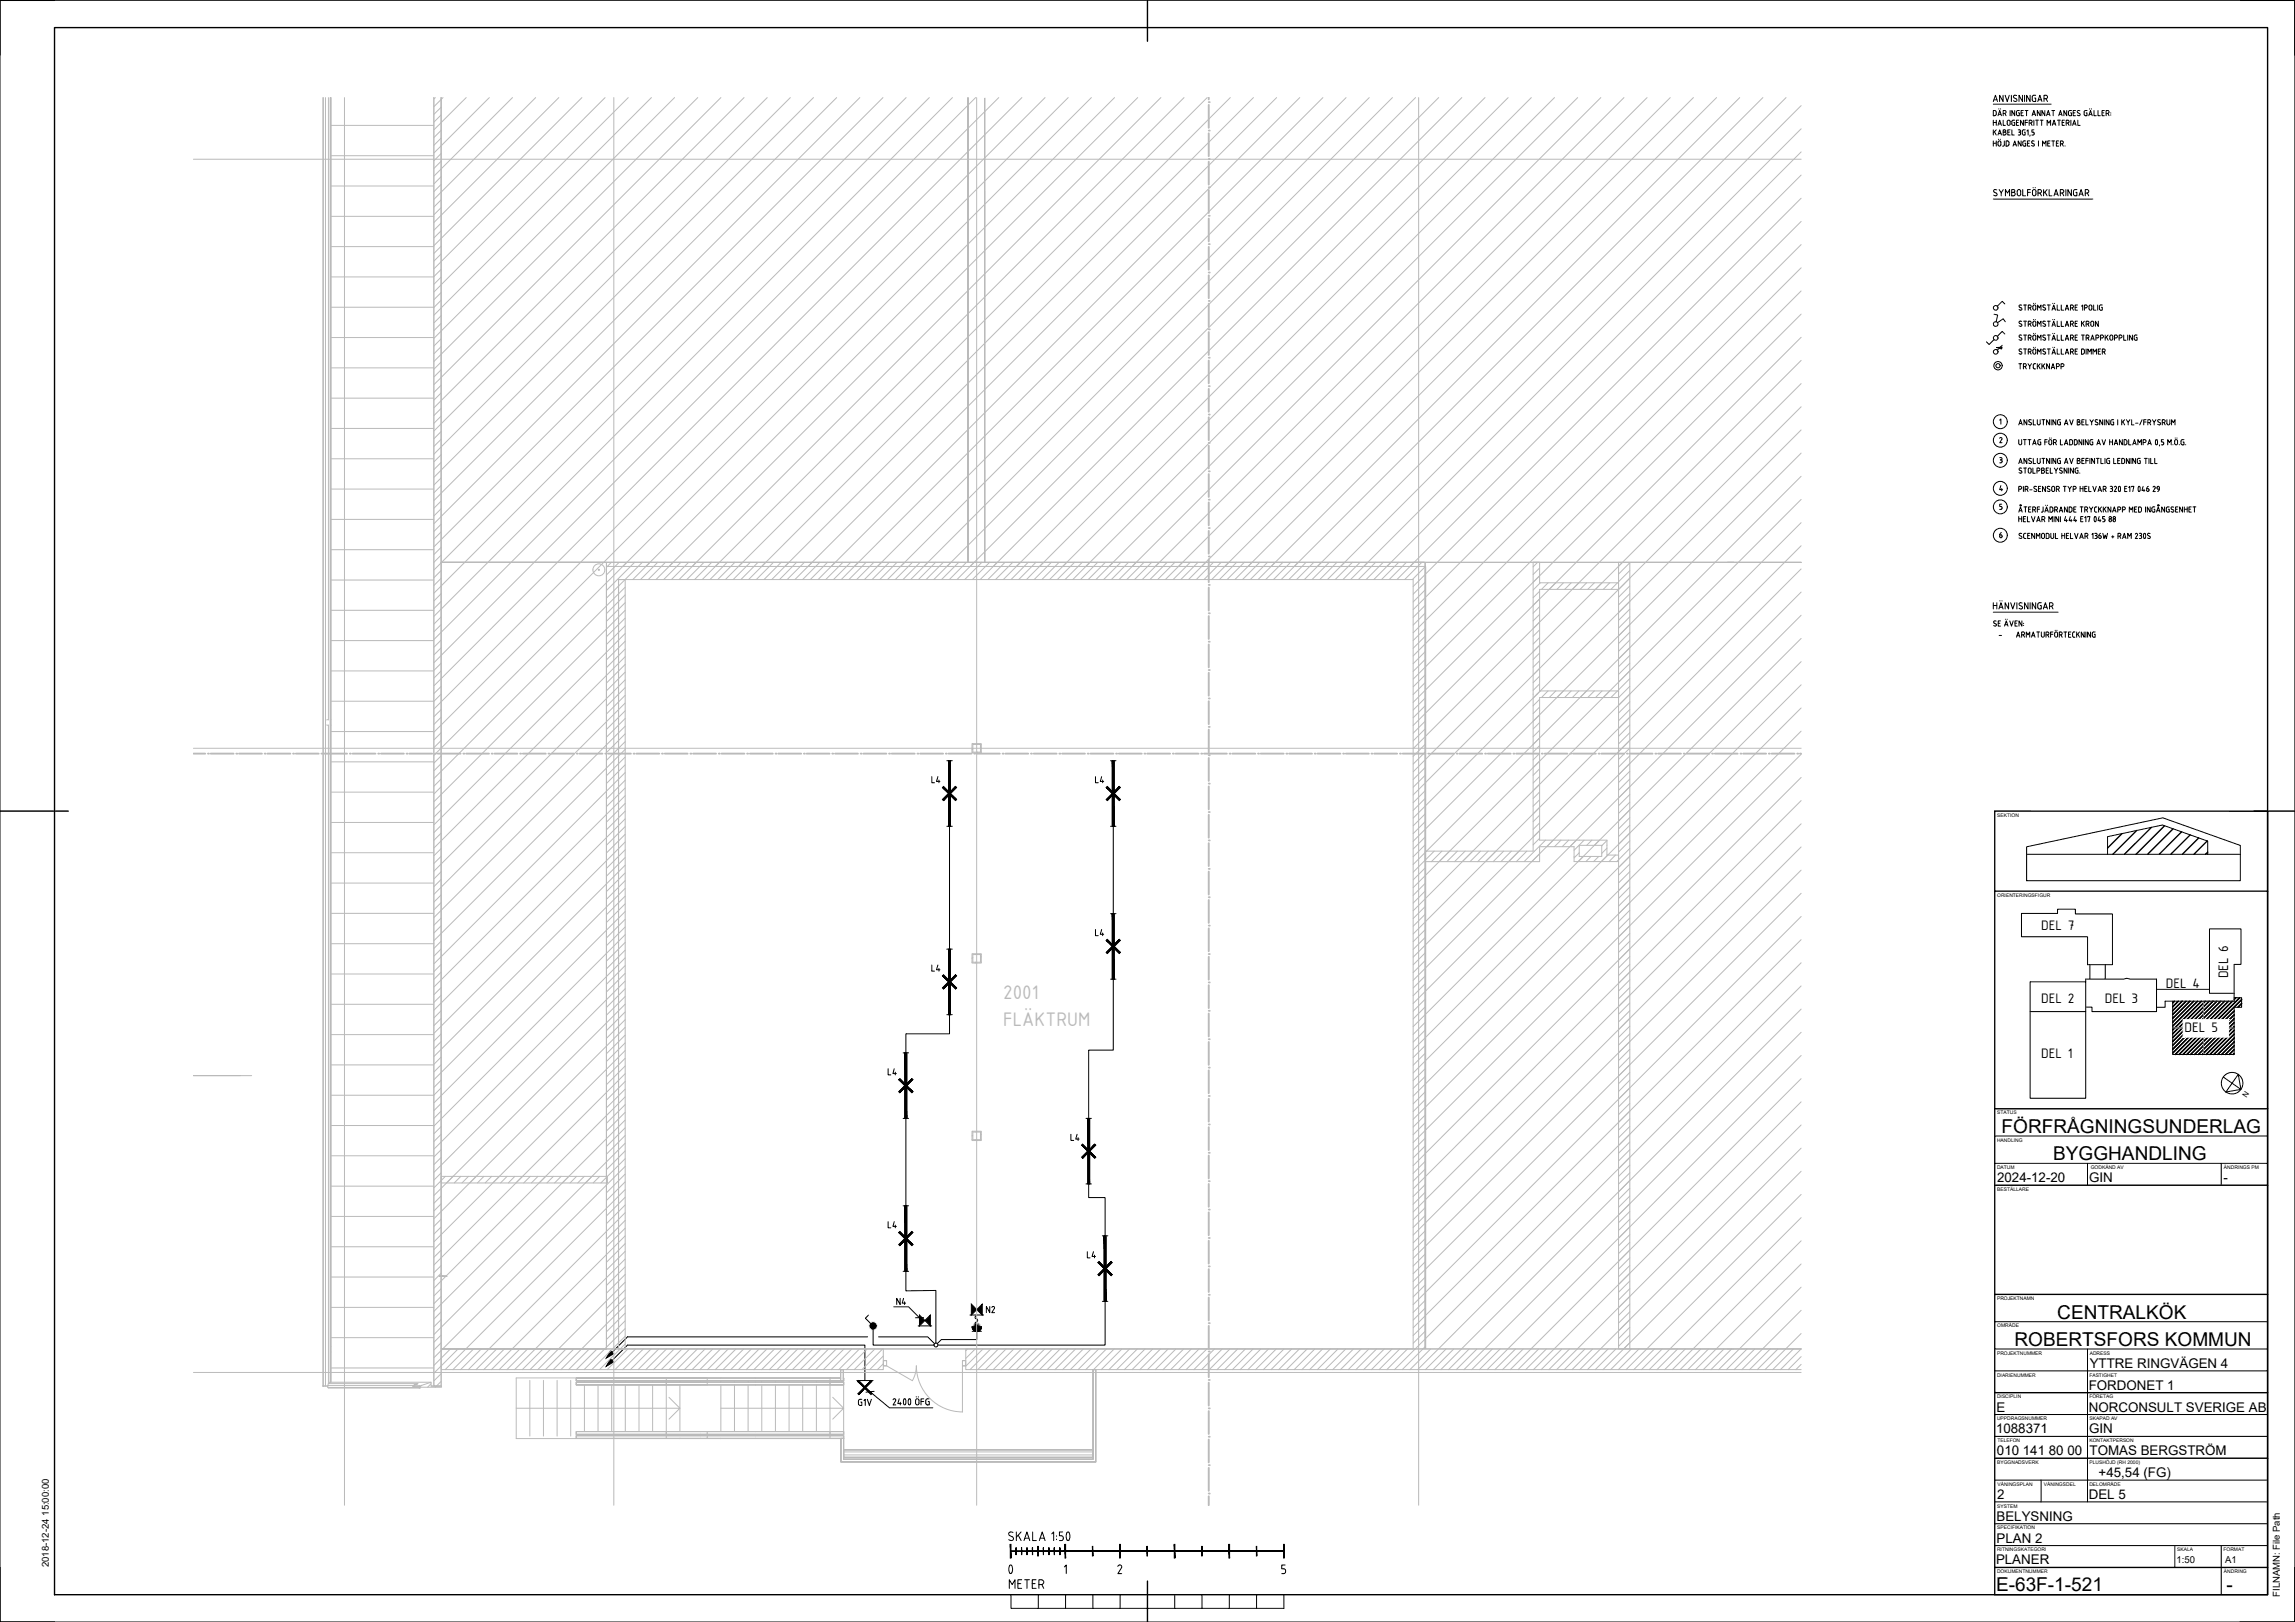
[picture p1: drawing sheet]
<svg xmlns="http://www.w3.org/2000/svg" width="841mm" height="594mm" viewBox="0 0 841 594" stroke-linecap="round" stroke-linejoin="round" font-family="sans-serif">
<defs><g id="words">
<text font-size="10.1" x="364.1" y="578.9">0</text>
<g font-size="7.8" fill="#bababa">
<text x="367.6" y="366">2001</text>
<text x="367.6" y="375.8">FLÄKTRUM</text>
</g>
<g font-size="7">
<text x="733.5" y="415">FÖRFRÅGNINGSUNDERLAG</text>
<text x="752.4" y="425">BYGGHANDLING</text>
<text x="753.9" y="483">CENTRALKÖK</text>
<text x="738.2" y="493">ROBERTSFORS KOMMUN</text>
<text x="731.5" y="582.8">E-63F-1-521</text>
<text x="815.9" y="582.8">-</text>
</g>
<text font-size="6.6" x="368.7" y="583.1">METER</text>
<g font-size="5.4">
<text x="748" y="340.5">DEL 7</text>
<text x="816.5" y="358.4" transform="rotate(-90 816.5 358.4)">DEL 6</text>
<text x="793.7" y="361.8">DEL 4</text>
<text x="748" y="367.2">DEL 2</text>
<text x="771.3" y="367.2">DEL 3</text>
<text x="800.6" y="377.8">DEL 5</text>
<text x="748" y="387.4">DEL 1</text>
</g>
<g font-size="4.9">
<text x="731.9" y="433">2024-12-20</text>
<text x="765.6" y="433">GIN</text>
<text x="814.9" y="433">-</text>
<text x="765.8" y="501">YTTRE RINGVÄGEN 4</text>
<text x="765.4" y="509">FORDONET 1</text>
<text x="731.6" y="517">E</text>
<text x="765.5" y="517">NORCONSULT SVERIGE AB</text>
<text x="731.5" y="525">1088371</text>
<text x="765.6" y="525">GIN</text>
<text x="731.8" y="533">010 141 80 00</text>
<text x="765.7" y="533">TOMAS BERGSTRÖM</text>
<text x="769.1" y="541">+45,54 (FG)</text>
<text x="731.9" y="549">2</text>
<text x="765.5" y="549">DEL 5</text>
<text x="731.6" y="557">BELYSNING</text>
<text x="731.6" y="565">PLAN 2</text>
<text x="731.5" y="573">PLANER</text>
</g>
<g font-size="3.5">
<text x="17.9" y="574" transform="rotate(-90 17.9 574)">2018-12-24 15:00:00</text>
<text x="797.6" y="572.4">1:50</text>
<text x="815.4" y="572.4">A1</text>
<text x="835.5" y="584.9" transform="rotate(-90 835.5 584.9)">FILNAMN: File Path</text>
</g>
<text font-size="2.8" x="823.3" y="402" transform="rotate(-56 823.3 402)">N</text>
<g font-size="1.8">
<text x="731.9" y="299.2">SEKTION</text>
<text x="731.9" y="328.5">ORIENTERINGSFIGUR</text>
<text x="731.9" y="408.2">STATUS</text>
<text x="731.8" y="418.2">HANDLING</text>
<text x="731.8" y="428.2">DATUM</text>
<text x="766.2" y="428.2">GODKÄND AV</text>
<text x="815" y="428.2">ÄNDRINGS PM</text>
<text x="731.9" y="436.2">BESTÄLLARE</text>
<text x="731.8" y="476.2">PROJEKTNAMN</text>
<text x="731.9" y="486.2">OMRÅDE</text>
<text x="731.8" y="496.2">PROJEKTNUMMER</text>
<text x="765.8" y="496.2">ADRESS</text>
<text x="731.8" y="504.2">DIARIENUMMER</text>
<text x="765.7" y="504.2">FASTIGHET</text>
<text x="731.8" y="512.2">DISCIPLIN</text>
<text x="765.7" y="512.2">FÖRETAG</text>
<text x="731.8" y="520.2">UPPDRAGSNUMMER</text>
<text x="765.7" y="520.2">SKAPAD AV</text>
<text x="731.9" y="528.2">TELEFON</text>
<text x="765.7" y="528.2">KONTAKTPERSON</text>
<text x="731.9" y="536.2">BYGGNADSVERK</text>
<text x="765.7" y="536.2">PLUSHÖJD (RH 2000)</text>
<text x="732" y="544.2">VÅNINGSPLAN</text>
<text x="749" y="544.2">VÅNINGSDEL</text>
<text x="765.7" y="544.2">DELOMRÅDE</text>
<text x="731.9" y="552.2">SYSTEM</text>
<text x="731.9" y="560.2">SPECIFIKATION</text>
<text x="731.8" y="568.2">RITNINGSKATEGORI</text>
<text x="797.9" y="568.2">SKALA</text>
<text x="814.8" y="568.2">FORMAT</text>
<text x="731.8" y="576.2">DOKUMENTNUMMER</text>
<text x="815" y="576.2">ÄNDRING</text>
</g>
</g></defs>
<g fill="#000" stroke="#000" stroke-width=".37">
<path d="M360 477.6v4l-2.1-1.9zM356 477.6l1.9 2.1-1.9 1.9zM223.7 494.7l1.2 1.2-2.7 1.5zM223.7 497.7l1.2 1.2-2.7 1.5zM338.9 483.7l2.1-2.1v4zM337 481.6l1.9 2.1-1.9 1.9z"/>
<path d="M345.4 288.4l4.8 4.8 .3-.3zM345.4 288.4l.3-.3 4.8 4.8z"/>
<path d="M350.2 288.1l-4.5 5.1 4.8-4.8zM350.2 288.1l-4.5 5.1-.3-.3z"/>
<path d="M405.4 288.4l4.8 4.8 .3-.3zM405.4 288.4l.3-.3 4.8 4.8z"/>
<path d="M410.2 288.1l-4.5 5.1 4.8-4.8zM405.4 292.9l4.8-4.8-4.5 5.1z"/>
<path d="M347.6 278.6v24h.7zM347.6 278.6h.7v24z"/>
<path d="M407.6 278.6v24h.7zM407.6 278.6h.7v24z"/>
<path d="M350.2 357.1l-4.5 5.1 4.8-4.8zM350.2 357.1l-4.5 5.1-.3-.3z"/>
<path d="M407.6 334.6v24h.7zM407.6 334.6h.7v24z"/>
<path d="M405.4 344.4l4.8 4.8 .3-.3zM405.4 344.4l.3-.3 4.8 4.8z"/>
<path d="M410.2 344.1l-4.5 5.1 4.8-4.8zM410.2 344.1l-4.5 5.1-.3-.3z"/>
<path d="M347.6 347.6v24h.7zM347.6 347.6h.7v24z"/>
<path d="M345.4 357.4l4.8 4.8 .3-.3zM345.4 357.4l.3-.3 4.8 4.8z"/>
<path d="M334.2 395.1l-4.5 5.1 4.8-4.8zM329.4 399.9l4.8-4.8-4.5 5.1z"/>
<path d="M331.6 385.6v24h.7zM331.6 385.6h.7v24z"/>
<path d="M329.4 395.4l4.8 4.8 .3-.3zM329.4 395.4l.3-.3 4.8 4.8z"/>
<path d="M401.2 419.1l-4.5 5.1 4.8-4.8zM401.2 419.1l-4.5 5.1-.3-.3z"/>
<path d="M398.6 409.6v24h.7zM398.6 409.6h.7v24z"/>
<path d="M396.4 419.4l4.8 4.8 .3-.3zM396.4 419.4l.3-.3 4.8 4.8z"/>
<path d="M329.4 451.4l4.8 4.8 .3-.3zM329.7 451.1l4.8 4.8-5.1-4.5z"/>
<path d="M334.2 451.1l-4.5 5.1 4.8-4.8zM334.2 451.1l-4.5 5.1-.3-.3z"/>
<path d="M331.6 441.6v24h.7zM331.6 441.6h.7v24z"/>
<path d="M404.6 452.6v24h.7zM404.6 452.6h.7v24z"/>
<path d="M402.4 462.4l4.8 4.8 .3-.3zM402.4 462.4l.3-.3 4.8 4.8z"/>
<path d="M407.2 462.1l-4.5 5.1 4.8-4.8zM407.2 462.1l-4.5 5.1-.3-.3z"/>
<path d="M319.1 485.1l.9 .5-1-.3zM319.2 485l-.1 .1 .9 .5zM319.2 485l.2-.2 .6 .8z"/>
<path d="M319 485.7l1-.1-1 .4zM319 485.5v.2l1-.1zM319 485.3l1 .3-1-.1z"/>
<path d="M319.4 484.8l.2-.1 .4 .9zM319.6 484.7l.4 .9-.3-.9zM319.7 484.7l.3-.1v1z"/>
<path d="M319.2 486.3l.8-.7-.6 .8zM319.1 486.1l.1 .2 .8-.7zM319 486l1-.4-.9 .5z"/>
<path d="M320 484.6l.2 .1-.2 .9zM320.2 484.7l-.2 .9 .4-.9zM320.4 484.7l.1 .1-.5 .8z"/>
<path d="M320 485.6v1h-.3zM320 485.6l-.4 1h.1zM320 485.6l-.4 1-.2-.2z"/>
<path d="M320 485.6l.5 .8-.1 .2zM320 485.6l.2 1h.2zM320 485.6l.2 1h-.2z"/>
<path d="M320.5 484.8l.2 .2-.7 .6zM320 485.6l.8-.5-.1-.1zM320 485.6l.8-.5 .1 .2z"/>
<path d="M320 485.6l.9 .4-.1 .1zM320 485.6l.7 .7 .1-.2zM320 485.6l.7 .7-.2 .1z"/>
<path d="M320 485.6l.9-.3 .1 .2zM320 485.6l1 .1v-.2zM320 485.6l1 .1-.1 .3z"/>
<path d="M356.4 486.6l1.5-.7-1.3 1zM356.3 486.3l.1 .3 1.5-.7zM356.3 485.9h1.6l-1.6 .4z"/>
<path d="M357.9 485.9l-.5 1.6-.3-.1zM357.9 485.9l-1.1 1.3 .3 .2zM356.6 486.9l1.3-1-1.1 1.3z"/>
<path d="M357.9 485.9l.6 1.6-.4 .1zM357.9 485.9l-.1 1.7h.3zM357.9 485.9l-.1 1.7-.4-.1z"/>
<path d="M357.9 485.9l1.4 1-.2 .3zM357.9 485.9l.9 1.5 .3-.2zM357.9 485.9l.9 1.5-.3 .1z"/>
<path d="M357.9 485.9h1.8l-.1 .4zM357.9 485.9l1.6 .7 .1-.3zM357.9 485.9l1.6 .7-.2 .3z"/>
<path d="M314.7 505.6l-.3 .4 5.1 4.4zM314.4 506l5.1 4.4-.3 .4z"/>
<path d="M319.2 505.6l-4.5 5.2 4.8-4.8zM319.2 505.6l-4.5 5.2-.3-.4z"/>
</g>
<g fill="none" stroke="#000" stroke-width=".37">
<path d="M347 278.6h2M347.6 278.6v24M348.3 278.6v24M407 278.6h2M407.6 278.6v24M408.3 278.6v24M341.5 284.5v2.2h1M343.7 284.5l-.5 1.7h1.2M344.1 285.7v1M345.4 288.4l4.8 4.8M345.7 288.1l4.8 4.8M348 290.6v88h-16v94.2l11-.2v19.3"/>
<path d="M350.2 288.1l-4.8 4.8M350.5 288.4l-4.8 4.8M401.4 284.5v2.2h1.1M403.7 284.5l-.5 1.7h1.3M404.1 285.7v1M405.4 288.4l4.8 4.8M405.7 288.1l4.8 4.8M408 290.6v94h-9.1v54h6.1v54h-61.3M410.2 288.1l-4.8 4.8M410.5 288.4l-4.8 4.8M347 302.6h2M407 302.6h2"/>
<path d="M407 334.6h2M407.6 334.6v24M408.3 334.6v24M341.5 353.5v2.2h1M343.7 353.5l-.5 1.7h1.2M344.1 354.7v1M345.4 357.4l4.8 4.8M345.7 357.1l4.8 4.8M347 347.6h2M347.6 347.6v24M348.3 347.6v24M350.2 357.1l-4.8 4.8"/>
<path d="M350.5 357.4l-4.8 4.8M401.4 340.5v2.2h1.1M403.7 340.5l-.5 1.7h1.3M404.1 341.7v1M405.4 344.4l4.8 4.8M405.7 344.1l4.8 4.8M407 358.6h2M410.2 344.1l-4.8 4.8M410.5 344.4l-4.8 4.8M347 371.6h2M325.5 391.4v2.3h1M327.7 391.4l-.5 1.8h1.3"/>
<path d="M328.1 392.7v1M329.4 395.4l4.8 4.8M329.7 395.1l4.8 4.8M331 385.6h2M331.6 385.6v24M332.3 385.6v24M334.2 395.1l-4.8 4.8M334.5 395.4l-4.8 4.8M331 409.6h2M392.5 415.5v2.2h1M394.7 415.5l-.5 1.7h1.3M395.1 416.7v1"/>
<path d="M396.4 419.4l4.8 4.8M396.7 419.1l4.8 4.8M398 409.6h2M398.6 409.6v24M399.3 409.6v24M401.2 419.1l-4.8 4.8M401.5 419.4l-4.8 4.8M398 433.6h2M325.5 447.5v2.2h1M327.7 447.5l-.5 1.7h1.3M328.1 448.7v1M329.4 451.4l4.8 4.8"/>
<path d="M329.7 451.1l4.8 4.8M331 441.6h2M331.6 441.6v24M332.3 441.6v24M334.2 451.1l-4.8 4.8M334.5 451.4l-4.8 4.8M398.5 458.4v2.3h1M400.7 458.4l-.5 1.8h1.2M401.1 459.7v1M404 452.6h2M404.6 452.6v24M405.3 452.6v24"/>
<path d="M327.5 478.6h5.5l4 4M329.9 475.5v2.3l-1.3-2.3v2.3M331 465.6h2M331.1 475.5l-.5 1.8h1.3M331.5 476.8v1M362.7 478.5v2.3l-1.2-2.3v2.3M363.5 478.9a.5 .5 0 0 1 .7-.4 .5 .5 0 0 1 .2 .8l-.9 1.5h.9M402.4 462.4l4.8 4.8M402.7 462.1l4.8 4.8M404 476.6h2M407.2 462.1l-4.8 4.8M407.5 462.4l-4.8 4.8"/>
<path d="M224.3 498.3l5.7-5.7h86.9v13M317.9 489.6h-87.9l-5.7 5.7M318.3 481.7l-1.2 1.1 2.2 2.1M320 486.6v6h22.3M321.9 489.6h18.1l2.5 2.5M335.4 482.6h3.1M336.5 485.6h5M355.5 481.6h4.9M356.3 485.9a1.7 1.7 0 0 0 1.7 1.7 1.7 1.7 0 0 0 1.7-1.7M356.3 487.6h3.4M357.6 484.3a.7 .7 0 0 0 .2 1.2l.1 1.1M357.9 481.6l-.6 .8 .6 .7"/>
<path d="M357.9 487.6v3h-12.9l-1.5 1.5M357.9 484.1l-.3 .2M358 483.1l.3 .5-.3 .5M314 505.6h6M315.8 512.5l-.8 .1-.4 .5 .2 1.5 1 .2v-1.3h-.4M316.6 513l.5-.5v2.3M317.8 512.5l.8 2.3 .7-2.3M318.8 509.7l7.1 5.9h15.9M320.3 509.6l-2.9 .3M327.3 512.7a.5 .5 0 0 1 .7-.4 .5 .5 0 0 1 .2 .8M328.2 513.1l-.9 1.5h1M329.5 512.3l-.5 1.8h1.3"/>
<path d="M329.9 513.6v1M331.3 512.4l.1-.1a1.25 1.25 0 0 1 0 2.2l-.4-.9zM333 512.4l.1-.1a1.25 1.25 0 0 1 0 2.2l-.3-.9zM335.7 512.5h.9l.2 1.5a.64 .64 0 0 1-.6 .6 .64 .64 0 0 1-.7-.6zM335.8 511.6v.1M336.5 511.6v.1M337.5 513.3h1M338.5 512.3h-1v2.3M340.5 512.3l-.8 .1-.4 .5 .2 1.5 1 .2v-1.3h-.4"/>
<circle cx="320" cy="485.6" r="1.01"/>
<circle cx="343" cy="492.6" r=".71"/>
</g>
<g fill="none" stroke="#bababa" stroke-width=".37">
<path d="M118.3 35.7v472M118.5 35.7v472M119.3 35.7v472M120.4 35.7v227.9l-.7 .1M121 35.7v470.6M121.2 35.7v470.6v-470.6M121.3 35.7v470.6M126.2 35.7v515.6M159.5 35.7l-.5 .6M161.6 35.7v458.4h60.6v-286.6h300.3v286.6h137.5M161.7 36.4l-2.7 2.7M161.7 39.3l-2.7 2.6"/>
<path d="M162.3 35.7l-.7 .7M170.8 35.7l-9.2 9.2M179.3 35.7l-17.7 17.7M187.8 35.7l-26.2 26.2M196.3 35.7l-37.3 37.3M204.8 35.7l-43.2 43.2M213.3 35.7l-54.3 54.3M221.7 35.7l-62.7 62.8M230.2 35.7l-71.2 71.3M238.7 35.7l-79.7 79.8M247.2 35.7l-85.6 85.6M255.7 35.7l-94.1 94.1"/>
<path d="M264.2 35.7l-102.6 102.6M272.7 35.7l-111.1 111M281.2 35.7l-122.2 122.2M289.6 35.7l-130.6 130.7M298.1 35.7l-139.1 139.2M306.6 35.7l-147.6 147.7M315.1 35.7l-156.1 156.1M323.6 35.7l-162 161.9M332.1 35.7l-170.5 170.4M340.6 35.7l-179 178.9M349 35.7l-190 190.1M357.5 35.7l-198.5 198.6"/>
<path d="M357.9 35.7v515.6M366 35.7l-207 207.1M374.5 35.7l-215.5 215.5M383 35.7l-224 224M391.5 35.7l-232.5 232.5M399.9 35.7l-240.9 241M408.4 35.7l-176.5 176.6M416.9 35.7l-176.5 176.6M425.4 35.7l-171.7 171.8M433.9 35.7l-176.6 176.6M442.4 35.7l-171.8 171.8M450.8 35.7l-176.5 176.6"/>
<path d="M459.3 35.7l-171.7 171.8M467.8 35.7l-176.5 176.6M476.3 35.7l-171.7 171.8M484.8 35.7l-176.5 176.6M493.3 35.7l-171.8 171.8M501.8 35.7l-176.6 176.6M510.3 35.7l-171.8 171.8M518.8 35.7l-176.6 176.6M519.9 35.7v515.6M527.2 35.7l-171.7 171.8M535.7 35.7l-176.5 176.6M544.2 35.7l-171.7 171.8"/>
<path d="M552.7 35.7l-176.5 176.6M561.2 35.7l-171.8 171.8M569.7 35.7l-176.6 176.6M578.1 35.7l-171.7 171.8M586.6 35.7l-176.5 176.6M595.1 35.7l-171.7 171.8M603.6 35.7l-176.5 176.6M612.1 35.7l-171.7 171.8M620.6 35.7l-176.6 176.6M629.1 35.7l-171.8 171.8M637.5 35.7l-176.5 176.6M646 35.7l-171.7 171.8"/>
<path d="M654.5 35.7l-176.5 176.6M660 38.7l-168.7 168.8M70.9 58.3h589.1M121.3 45.9h37.7M121.3 57h37.7M161.7 42.1l-2.7 2.7M161.7 44.9l-2.7 2.7M161.7 47.7l-2.7 2.7M161.7 50.6l-2.7 2.6M161.7 53.4l-2.7 2.7M161.7 56.2l-2.7 2.7M161.7 59l-2.7 2.7"/>
<path d="M660 47.2l-165.1 165.1M660 55.6l-151.8 151.9M121.3 68.1h37.7M121.3 79.2h37.7M161.7 61.9l-2.7 2.7M161.7 64.7l-2.7 2.7M161.7 67.5l-2.7 2.7M161.7 73.2l-2.7 2.7M161.7 76l-2.7 2.7M161.7 78.8l-2.7 2.7M660 64.1l-148.1 148.2M660 72.6l-137.5 137.6"/>
<path d="M121.3 90.3h37.7M161.7 81.7l-2.7 2.7M161.7 84.5l-2.7 2.7M161.7 90.2l-2.7 2.7M161.7 93l-2.7 2.7M161.7 98.7l-2.7 2.6M660 98.1l-137.5 137.6M660 81.1l-137.5 137.6M660 89.6l-137.5 137.6M121.3 101.4h37.7M121.3 112.5h37.7M161.7 101.5l-2.7 2.7"/>
<path d="M161.7 107.1l-2.7 2.7M161.7 110l-2.7 2.6M161.7 115.6l-2.7 2.7M161.7 118.4l-2.7 2.7M660 115.1l-137.5 137.5M660 106.6l-137.5 137.6M121.3 123.6h37.7M121.3 134.7h37.7M161.7 121.3l-2.7 2.6M161.7 124.1l-2.7 2.7M161.7 126.9l-2.7 2.7M161.7 129.8l-2.7 2.6"/>
<path d="M161.7 132.6l-2.7 2.7M161.7 135.4l-2.7 2.7M161.7 138.3l-2.7 2.6M660 132l-137.5 137.6M660 123.5l-137.5 137.6M121.3 145.8h37.7M121.3 156.9h37.7M161.7 141.1l-2.7 2.7M161.7 143.9l-2.7 2.7M161.7 146.7l-2.7 2.7M161.7 149.6l-2.7 2.6M161.7 152.4l-2.7 2.7"/>
<path d="M161.7 158l-2.7 2.7M660 157.5l-137.5 137.6M660 140.5l-137.5 137.6M660 149l-137.5 137.6M121.3 168h37.7M121.3 179.1h37.7M161.7 160.9l-2.7 2.6M161.7 166.5l-2.7 2.7M161.7 169.3l-2.7 2.7M161.7 175l-2.7 2.7M161.7 177.8l-2.7 2.7M660 174.4l-142.1 142.2"/>
<path d="M660 166l-137.5 137.5M121.3 190.2h37.7M161.7 183.5l-2.7 2.7M161.7 186.3l-2.7 2.7M161.7 192l-2.7 2.7M161.7 194.8l-2.7 2.7M161.7 197.6l-2.7 2.7M660 191.4l-137.5 137.6M660 182.9l-137.5 137.6M660 199.9l-137.5 137.6M121.3 201.3h37.7M121.3 212.4h37.7"/>
<path d="M161.7 206h199.2v-170.3v170.3h-6.2v-170.3v170.3zM161.7 206h60.5v224.9M161.7 200.5l-2.7 2.7M161.7 203.3l-2.7 2.7M161.7 206.1l-2.7 2.7M161.7 209l-2.7 2.6M161.7 211.8l-2.7 2.7M161.7 214.6l-2.7 2.7M161.7 217.4l-2.7 2.7M224 206l-1.8 1.8M226.7 212.3h291.2v281.8h-164v7.5h306.1M226.7 212.3v281.8"/>
<path d="M226.7 212.3h2.4v281.8h-2.4zM226.9 206l-4.7 4.6M229.1 215.1l-70.1 70.1M229.1 217.9l-6.9 6.8M232.5 206l-10.3 10.3M235.4 206l-13.2 13.1M241 206l-6.3 6.3M243.9 206l-6.3 6.3M249.5 206l-6.3 6.3M252.3 206l-6.3 6.3M255.2 206l-6.3 6.3M258 206l-6.3 6.3"/>
<path d="M260.8 206l-6.3 6.3M266.5 206l-6.3 6.3M269.3 206l-6.3 6.3M272.1 206l-6.3 6.3M275 206l-6.3 6.3M277.8 206l-6.3 6.3M283.4 206l-6.2 6.3M286.3 206l-6.3 6.3M289.1 206l-6.3 6.3M291.9 206l-6.3 6.3M294.8 206l-6.3 6.3M300.4 206l-6.3 6.3"/>
<path d="M303.3 206l-6.4 6.3M306.1 206l-6.3 6.3M308.9 206l-6.3 6.3M311.7 206l-6.3 6.3M317.4 206l-6.3 6.3M320.2 206l-6.3 6.3M323 206l-6.2 6.3M325.9 206l-6.3 6.3M328.7 206l-6.3 6.3M334.4 206l-6.3 6.3M337.2 206l-6.3 6.3M340 206l-6.3 6.3"/>
<path d="M342.9 206l-6.4 6.3M345.7 206l-6.3 6.3M351.3 206l-6.3 6.3M354.2 206l-6.3 6.3M357 206l-6.3 6.3M359.8 206l-6.3 6.3M362.6 206l-6.3 6.3M368.3 206l-6.3 6.3M371.1 206l-6.3 6.3M374 206l-6.3 6.3M376.8 206l-6.3 6.3M379.6 206l-6.3 6.3"/>
<path d="M385.3 206l-6.3 6.3M388.1 206l-6.3 6.3M390.9 206l-6.3 6.3M393.8 206l-6.3 6.3M396.6 206l-6.3 6.3M402.3 206l-6.4 6.3M405.1 206l-6.3 6.3M407.9 206l-6.3 6.3M410.7 206l-6.3 6.3M413.6 206l-6.3 6.3M419.2 206l-6.3 6.3M422 206l-6.2 6.3"/>
<path d="M424.9 206l-6.3 6.3M427.7 206l-6.3 6.3M430.5 206l-6.3 6.3M436.2 206l-6.3 6.3M439 206l-6.3 6.3M441.9 206l-6.4 6.3M444.7 206l-6.3 6.3M447.5 206l-6.3 6.3M453.2 206l-6.3 6.3M456 206l-6.3 6.3M458.8 206l-6.3 6.3M461.6 206l-6.3 6.3"/>
<path d="M464.5 206l-6.3 6.3M470.1 206l-6.3 6.3M473 206l-6.3 6.3M475.8 206l-6.3 6.3M478.6 206l-6.3 6.3M481.5 206l-6.4 6.3M487.1 206l-6.3 6.3M489.9 206l-6.3 6.3M492.8 206l-6.3 6.3M495.6 206l-6.3 6.3M498.4 206l-6.3 6.3M504.1 206l-6.3 6.3"/>
<path d="M506.9 206l-6.3 6.3M509.7 206l-6.3 6.3M512.6 206l-6.3 6.3M515.4 206l-6.3 6.3M517.9 206h3.9h-3.9M521 206l-6.2 6.3M522.3 206v288.1h-300.1v-60.8M522.3 207.6l-4.7 4.7M522.3 210.4l-4.4 4.4M522.3 213.2l-4.4 4.4M522.3 216.1l-4.4 4.4M522.3 218.9l-4.4 4.4"/>
<path d="M561.8 206h2.4v7.5h28.9v2.4h-28.9v37.2h28.9v2.4h-28.9v52.2h24.7v5.5h4.2v2.4h-16.3v-5.5h-12.6v5.5h-41.9v-3.9h39.5zM561.8 206h2.4M563.5 206l-1.7 1.6M564.2 219.4l-2.4 2.4M564.2 208.1l-2.4 2.3M564.2 216.5l-2.4 2.4M564.5 213.5l-2.7 2.6M567.3 213.5l-2.4 2.4M570.1 213.5l-2.4 2.4M572.9 213.5l-2.4 2.4M575.8 213.5l-2.4 2.4M581.4 213.5l-2.4 2.4"/>
<path d="M584.3 213.5l-2.4 2.4M587.1 213.5l-2.4 2.4M589.9 213.5l-2.4 2.4M592.8 213.5l-2.5 2.4M593.1 206h4.2v288.1h-4.2zM594.6 206l-1.5 1.4M597.3 206.1l-4.2 4.2M597.3 209l-4.2 4.1M597.3 214.6l-4.2 4.1M597.3 206h62.7M597.3 211.8l-4.2 4.1M597.3 217.4l-4.2 4.2"/>
<path d="M635.4 206h-2.4h2.4M660 206h-299.1h299.1M660 208.4l-137.5 137.6M660 216.9l-137.5 137.5M121.3 223.5h37.7M121.3 234.6h37.7M161.7 220.3l-2.7 2.6M161.7 225.9l-2.7 2.7M161.7 228.8l-2.7 2.6M161.7 234.4l-2.7 2.7M161.7 237.3l-2.7 2.6M226.7 228.8l-4.5 4.4"/>
<path d="M229.1 220.7l-6.9 6.9M229.1 223.5l-70.1 70.2M229.1 232l-70.1 70.1M229.1 234.9l-6.9 6.8M229.1 226.4l-2.4 2.4M229.1 229.2l-6.9 6.8M229.1 237.7l-6.9 6.8M522.3 221.7l-4.4 4.4M522.3 224.6l-4.4 4.4M522.3 227.4l-4.4 4.4M522.3 230.2l-4.4 4.4M522.3 233l-4.4 4.4"/>
<path d="M522.3 235.9l-4.4 4.4M522.3 238.7l-4.4 4.4M564.2 222.2l-2.4 2.4M564.2 233.5l-2.4 2.4M564.2 225l-2.4 2.4M564.2 227.9l-2.4 2.3M564.2 230.7l-2.4 2.4M564.2 236.3l-2.4 2.4M564.2 239.2l-2.4 2.3M597.3 231.6l-4.2 4.1M597.3 223.1l-4.2 4.1M597.3 220.3l-4.2 4.1"/>
<path d="M597.3 225.9l-4.2 4.2M597.3 228.7l-4.2 4.2M597.3 234.4l-4.2 4.1M660 225.4l-137.5 137.5M660 233.8l-137.5 137.6M121.3 245.7h37.7M121.3 256.8h37.7M161.7 242.9l-2.7 2.7M161.7 245.7l-2.7 2.7M161.7 251.4l-2.7 2.7M161.7 254.2l-2.7 2.7M161.7 259.9l-2.7 2.6"/>
<path d="M229.1 240.5l-70.1 70.1M229.1 243.3l-6.9 6.9M229.1 249l-70.1 70.1M229.1 254.6l-6.9 6.9M229.1 257.5l-70.1 70.1M229.1 246.2l-6.9 6.8M229.1 251.8l-6.9 6.9M522.3 244.3l-4.4 4.4M522.3 258.5l-4.4 4.4M522.3 255.7l-4.4 4.4M522.3 247.2l-4.4 4.4M522.3 250l-4.4 4.4"/>
<path d="M522.3 252.8l-4.4 4.4M522.3 241.5l-4.4 4.4M564.2 242l-2.4 2.4M564.2 253.3l-2.4 2.4M564.2 256.2l-2.4 2.3M564.2 259l-2.4 2.4M564.2 244.8l-2.4 2.4M564.2 247.7l-2.4 2.3M564.2 250.5l-2.4 2.4M567.3 253.1l-2.4 2.4M570.1 253.1l-2.4 2.4M572.9 253.1l-2.4 2.4"/>
<path d="M575.8 253.1l-2.4 2.4M578.6 253.1l-2.4 2.4M581.4 253.1l-2.4 2.4M584.3 253.1l-2.4 2.4M587.1 253.1l-2.4 2.4M589.9 253.1l-2.4 2.4M592.8 253.1l-2.5 2.4M597.3 240.1l-4.2 4.1M597.3 248.6l-4.2 4.1M597.3 259.9l-4.2 4.1M597.3 242.9l-4.2 4.1M597.3 251.4l-4.2 4.1"/>
<path d="M597.3 257l-4.2 4.2M660 242.3l-137.5 137.6M660 259.3l-137.5 137.6M660 250.8l-137.5 137.6M70.9 274.1h589.1M119.7 265.5l.7 .1v241.2M121.2 263.6h.1M121.2 265.6h.1M121.3 267.9h37.7M121.3 279h37.7M161.7 262.7l-2.7 2.7M161.7 268.3l-2.7 2.7"/>
<path d="M161.7 271.2l-2.7 2.7M161.7 276.8l-2.7 2.7M161.7 279.7l-2.7 2.7M222.2 276v-4v4M229.1 263.1l-6.9 6.9M229.1 266l-70.1 70.1M229.1 271.6l-6.9 6.9M229.1 274.5l-70.1 70.1M229.1 277.3l-6.9 6.8M229.1 260.3l-6.9 6.9M229.1 268.8l-6.9 6.8M356.2 272.4h3.4v3.4h-3.4z"/>
<path d="M356.5 272.7h2.8v2.8h-2.8zM356.5 274.3l-.3 .3M358.2 275.5l-.3 .3M358.5 272.4l-.3 .3M359.6 274.1l-.3 .3M522.3 261.3l-4.4 4.4M522.3 275.5l-4.4 4.4M522.3 269.8l-4.4 4.4M522.3 267l-4.4 4.4M522.3 272.6l-4.4 4.4M522.3 264.2l-4.4 4.3M522.3 278.3l-4.4 4.4"/>
<path d="M564.2 264.6l-2.4 2.4M564.2 267.5l-2.4 2.3M564.2 273.1l-2.4 2.4M564.2 275.9l-2.4 2.4M597.3 268.3l-4.2 4.2M597.3 276.8l-4.2 4.2M597.3 265.5l-4.2 4.2M597.3 274l-4.2 4.1M597.3 279.6l-4.2 4.2M660 276.3l-137.5 137.5M660 267.8l-137.5 137.6M121.3 290.1h37.7"/>
<path d="M161.7 285.3l-2.7 2.7M161.7 288.2l-2.7 2.6M161.7 293.8l-2.7 2.7M161.7 296.6l-2.7 2.7M226.7 293.9l-67.7 67.6M229.1 280.1l-6.9 6.8M229.1 282.9l-70.1 70.2M229.1 285.8l-6.9 6.8M229.1 288.6l-6.9 6.8M229.1 294.3l-6.9 6.8M229.1 299.9l-70.1 70.1M229.1 297.1l-6.9 6.8"/>
<path d="M229.1 291.4l-2.4 2.4M522.3 292.4l-4.4 4.4M522.3 295.2l-4.4 4.4M522.3 283.9l-4.4 4.4M522.3 298.1l-4.4 4.4M522.3 281.1l-4.4 4.4M522.3 289.6l-4.4 4.4M522.3 286.8l-4.4 4.4M564.2 284.4l-2.4 2.4M564.2 292.9l-2.4 2.4M564.2 281.6l-2.4 2.4M564.2 290.1l-2.4 2.4"/>
<path d="M564.2 295.7l-2.4 2.4M564.2 298.6l-2.4 2.4M597.3 285.3l-4.2 4.1M597.3 293.8l-4.2 4.1M597.3 291l-4.2 4.1M597.3 299.5l-4.2 4.1M597.3 282.5l-4.2 4.1M597.3 288.1l-4.2 4.2M597.3 296.6l-4.2 4.2M660 284.7l-137.5 137.6M660 293.2l-137.5 137.6M121.3 301.2h37.7"/>
<path d="M121.3 312.3h37.7M161.7 302.3l-2.7 2.7M161.7 305.1l-2.7 2.7M161.7 310.8l-2.7 2.7M161.7 313.6l-2.7 2.7M161.7 319.3l-2.7 2.6M229.1 302.7l-6.9 6.9M229.1 308.4l-70.1 70.1M229.1 311.2l-6.9 6.9M229.1 316.9l-70.1 70.1M229.1 319.7l-6.9 6.9M229.1 305.6l-6.9 6.8"/>
<path d="M229.1 314.1l-6.9 6.8M522.3 300.9l-4.4 4.4M522.3 306.6l-4.4 4.4M522.3 303.7l-4.4 4.4M522.3 309.4l-4.4 4.4M522.3 317.9l-4.4 4.4M525.6 311.7l-7.7 7.8M528.4 311.7l-3.8 3.9M534.1 311.7l-3.9 3.9M536.9 311.7l-3.9 3.9M542.6 311.7l-3.9 3.9M545.4 311.7l-3.9 3.9"/>
<path d="M548.2 311.7l-3.9 3.9M551 311.7l-3.8 3.9M553.9 311.7l-3.9 3.9M556.7 311.7l-3.9 3.9M559.5 311.7l-3.8 3.9M564.2 301.4l-2.4 2.4M564.2 315.5v.1M564.2 307.1l-2.4 2.3M564.2 304.2l-2.4 2.4M566.4 307.7l-7.9 7.9M572 307.7l-2.3 2.4M574.9 307.7l-2.4 2.4"/>
<path d="M577.7 307.7l-2.4 2.4M578.7 312.3l-1.9 1.9M578.7 309.6h8.3v4.1h-8.3zM580.5 307.7l-3.7 3.7M583 313.7l-1.8 1.9M583.4 307.7l-2 1.9M585.9 313.7l-1.9 1.9M586.2 307.7l-1.9 1.9M588.9 310.7l-1.9 1.9M588.9 307.9l-1.9 1.8M589.2 313.2l-2.2 2.2M592 313.2l-2.4 2.4"/>
<path d="M597.3 307.9l-4.2 4.2M597.3 305.1l-4.2 4.2M597.3 310.8l-4.8 4.8M597.3 302.3l-4.2 4.1M597.3 316.4l-4.2 4.2M597.3 319.2l-4.2 4.2M660 301.7l-137.5 137.6M660 310.2l-137.5 137.6M660 318.7l-137.5 137.6M121.3 323.4h37.7M121.3 334.5h37.7M161.7 322.1l-2.7 2.7"/>
<path d="M161.7 327.8l-2.7 2.6M161.7 330.6l-2.7 2.7M161.7 336.2l-2.7 2.7M161.7 339.1l-2.7 2.6M229.1 325.4l-70.1 70.1M229.1 331l-6.9 6.9M229.1 333.9l-70.1 70.1M229.1 322.5l-6.9 6.9M229.1 336.7l-6.9 6.8M229.1 339.5l-6.9 6.9M229.1 328.2l-6.9 6.8M522.3 329.2l-4.4 4.4"/>
<path d="M522.3 323.5l-4.4 4.4M522.3 320.7l-4.4 4.4M522.3 326.4l-4.4 4.4M522.3 334.8l-4.4 4.5M522.3 332l-4.4 4.4M522.3 337.7l-4.4 4.4M597.3 336.2l-4.2 4.2M597.3 324.9l-4.2 4.1M597.3 327.7l-4.2 4.2M597.3 333.4l-4.2 4.1M660 327.2l-137.5 137.6M660 335.7l-137.5 137.6"/>
<path d="M121.3 345.6h37.7M121.3 356.7h37.7M161.7 344.7l-2.7 2.7M161.7 347.5l-2.7 2.7M161.7 353.2l-2.7 2.7M161.7 356l-2.7 2.7M226.7 358.9l-4.5 4.4M229.1 342.3l-70.1 70.2M229.1 348l-6.9 6.9M229.1 350.8l-70.1 70.1M229.1 359.3l-70.1 70.1M229.1 353.6l-6.9 6.9"/>
<path d="M229.1 356.5l-2.4 2.4M229.1 345.2l-6.9 6.8M356.2 349.3h3.4v3.4h-3.4zM356.5 349.6h2.8v2.8h-2.8zM356.5 350.7l-.3 .3M357.6 352.4l-.3 .3M357.9 349.3l-.3 .3M359.6 350.4l-.3 .3M522.3 343.3l-4.4 4.4M522.3 346.2l-4.4 4.4M522.3 357.5l-4.4 4.4M522.3 349l-4.4 4.4"/>
<path d="M522.3 351.8l-4.4 4.4M522.3 354.7l-4.4 4.4M522.3 340.5l-4.4 4.4M597.3 353.2l-4.2 4.1M597.3 344.7l-4.2 4.1M597.3 358.9l-4.2 4.1M597.3 341.9l-4.2 4.1M597.3 347.5l-4.2 4.2M597.3 350.4l-4.2 4.1M597.3 356l-4.2 4.2M660 344.2l-137.5 137.5M660 352.6l-137.5 137.6"/>
<path d="M121.3 367.8h37.7M121.3 378.9h37.7M161.7 361.7l-2.7 2.7M161.7 364.5l-2.7 2.7M161.7 370.2l-2.7 2.7M161.7 373l-2.7 2.7M161.7 378.7l-2.7 2.7M222.2 365.8v4.5v-4.5M229.1 362.1l-6.9 6.9M229.1 365l-6.9 6.8M229.1 367.8l-70.1 70.1M229.1 376.3l-70.1 70.1"/>
<path d="M229.1 379.1l-2.4 2.4M229.1 370.6l-6.9 6.9M229.1 373.5l-6.9 6.8M522.3 360.3l-4.4 4.4M522.3 371.6l-4.4 4.4M522.3 374.5l-4.4 4.4M522.3 377.3l-4.4 4.4M522.3 368.8l-4.4 4.4M522.3 363.1l-4.4 4.4M522.3 366l-4.4 4.4M597.3 367.3l-4.2 4.2M597.3 370.2l-4.2 4.1"/>
<path d="M597.3 375.8l-4.2 4.2M597.3 361.7l-4.2 4.1M597.3 364.5l-4.2 4.2M597.3 373l-4.2 4.1M597.3 378.6l-4.2 4.2M660 361.1l-140.5 140.5M660 369.6l-132 132M660 378.1l-123.5 123.5M88.1 394h-17.2h21.3M121.3 390h37.7M161.7 381.5l-2.7 2.7M161.7 387.2l-2.7 2.6"/>
<path d="M161.7 390l-2.7 2.7M161.7 395.6l-2.7 2.7M161.7 398.5l-2.7 2.6h-37.7M226.7 381.6l-4.5 4.3M229.1 384.8l-70.1 70.1M229.1 387.6l-6.9 6.8M229.1 393.2l-70.1 70.2M229.1 398.9l-6.9 6.9M229.1 381.9l-6.9 6.9M229.1 390.4l-6.9 6.9M229.1 396.1l-6.9 6.8M522.3 380.1l-4.4 4.4"/>
<path d="M522.3 388.6l-4.4 4.4M522.3 391.4l-4.4 4.4M522.3 394.2l-4.4 4.4M522.3 397.1l-4.4 4.4M522.3 382.9l-4.4 4.4M522.3 385.8l-4.4 4.4M522.3 399.9l-4.4 4.4M597.3 384.3l-4.2 4.1M597.3 392.8l-4.2 4.1M597.3 387.1l-4.2 4.2M597.3 395.6l-4.2 4.2M660 386.6l-115 115"/>
<path d="M660 395.1l-106.5 106.5M121.3 412.2h37.7M161.7 404.1l-2.7 2.7M161.7 406.9l-2.7 2.7M161.7 412.6l-2.7 2.7M161.7 415.4l-2.7 2.7M226.7 407l-4.5 4.4M226.7 404.2l-65 65M229.1 407.4l-6.9 6.8M229.1 413.1l-6.9 6.8M229.1 415.9l-6.9 6.8M229.1 404.6l-2.4 2.4"/>
<path d="M229.1 401.7l-2.4 2.4M229.1 418.7l-67.4 67.4M229.1 410.2l-67.4 67.5M356.2 414.3h3.4v3.4h-3.4zM356.5 414.6h2.8v2.8h-2.8zM356.5 415.8l-.3 .3M357.7 417.4l-.3 .3M357.9 414.3l-.3 .3M359.6 415.5l-.3 .3M522.3 405.6l-4.4 4.4M522.3 408.4l-4.4 4.4M522.3 411.2l-4.4 4.4"/>
<path d="M522.3 414.1l-4.4 4.4M522.3 402.7l-4.4 4.4M522.3 416.9l-4.4 4.4M522.3 419.7l-4.4 4.4M597.3 401.3l-4.2 4.1M597.3 404.1l-4.2 4.2M597.3 409.8l-4.2 4.1M597.3 412.6l-4.2 4.1M597.3 418.2l-4.2 4.2M660 403.6l-98 98M660 412l-89.6 89.6M121.3 423.3h37.7"/>
<path d="M121.3 434.4h37.7M161.7 430.9h60.9v2.4h-60.9zM161.7 421.1l-2.7 2.7M161.7 423.9l-2.7 2.7M161.7 429.6l-2.7 2.7M161.7 438.1l-2.7 2.6M163.2 430.9l-4.2 4.2M166 430.9l-2.4 2.4M168.9 430.9l-2.4 2.4M171.7 430.9l-2.4 2.4M177.3 430.9l-2.4 2.4M180.2 430.9l-2.4 2.4"/>
<path d="M185.8 430.9l-2.4 2.4M188.7 430.9l-2.4 2.4M194.3 430.9l-2.4 2.4M197.1 430.9l-2.4 2.4M200 430.9l-2.4 2.4M202.8 430.9l-2.4 2.4M205.6 430.9l-2.4 2.4M208.4 430.9l-2.3 2.4M211.3 430.9l-2.4 2.4M214.1 430.9l-2.4 2.4M216.9 430.9l-2.4 2.4M219.8 430.9l-2.4 2.4"/>
<path d="M222.2 430.9v-224.9v224.9M222.2 433.3v60.8h-60.5h60.5zM226.7 426.8l-6.5 6.5M229.1 427.2l-70.1 70.1M229.1 430l-6.9 6.9M229.1 432.9l-6.9 6.8M229.1 435.7l-66 65.9M229.1 438.5l-6.9 6.9M229.1 424.4l-2.4 2.4M229.1 421.5l-6.9 6.9M522.3 422.5l-4.4 4.4M522.3 425.4l-4.4 4.4"/>
<path d="M522.3 428.2l-4.4 4.4M522.3 431l-4.4 4.4M522.3 433.8l-4.4 4.4M522.3 436.7l-4.4 4.4M522.3 439.5l-4.4 4.4M597.3 421.1l-4.2 4.1M597.3 435.2l-4.2 4.1M597.3 438.1l-4.2 4.1M597.3 423.9l-4.2 4.1M597.3 426.7l-4.2 4.2M597.3 429.6l-4.2 4.1M597.3 432.4l-4.2 4.1"/>
<path d="M660 420.5l-81.1 81.1M660 429l-72.6 72.6M660 437.5l-64.1 64.1M121.3 445.5h37.7M121.3 456.6h37.7M161.7 440.9l-2.7 2.7M161.7 446.5l-2.7 2.7M161.7 449.4l-2.7 2.6M161.7 455l-2.7 2.7M161.7 457.9l-2.7 2.6M229.1 441.3l-6.9 6.9M229.1 444.2l-57.5 57.4"/>
<path d="M229.1 447l-6.9 6.8M229.1 449.8l-6.9 6.9M229.1 452.6l-49 49M229.1 455.5l-6.9 6.8M229.1 458.3l-6.9 6.9M522.3 442.3l-4.4 4.4M522.3 445.2l-4.4 4.4M522.3 448l-4.4 4.4M522.3 450.8l-4.4 4.4M522.3 456.5l-4.4 4.4M522.3 459.3l-4.4 4.4M522.3 453.7l-4.4 4.4"/>
<path d="M597.3 443.7l-4.2 4.1M597.3 452.2l-4.2 4.1M597.3 440.9l-4.2 4.1M597.3 446.5l-4.2 4.2M597.3 449.4l-4.2 4.1M597.3 455l-4.2 4.2M660 446l-55.6 55.6M660 454.5l-47.1 47.1M121.3 467.7h37.7M121.3 478.8h37.7M161 467.4h2.7zM161 467.5h2.7z"/>
<path d="M161 467.4v.1M161.1 467.4v.1M161.5 467.4h.6M161.5 467.5h.6M161.6 469.2l-2.6 2.7M161.6 472l-2.6 2.7M161.6 474.8l-2.6 2.7M161.6 477.7l-2.6 2.6M161.7 463.5l-2.7 2.7M161.7 466.3l-2.7 2.7M161.9 467.5h.6h-.6M162 467.4v.1"/>
<path d="M162.5 467.4h-.6h.6M163.7 467.4v.1M229.1 461.1l-40.5 40.5M229.1 464l-6.9 6.8M229.1 466.8l-6.9 6.8M229.1 469.6l-32 32M229.1 472.5l-6.9 6.8M229.1 475.3l-6.9 6.8M229.1 478.1l-23.6 23.5M522.3 465l-4.4 4.4M522.3 470.6l-4.4 4.4M522.3 473.4l-4.4 4.5"/>
<path d="M522.3 476.3l-4.4 4.4M522.3 479.1l-4.4 4.4M522.3 462.1l-4.4 4.4M522.3 467.8l-4.4 4.4M597.3 460.7l-4.2 4.1M597.3 469.2l-4.2 4.1M597.3 463.5l-4.2 4.1M597.3 472l-4.2 4.1M597.3 477.6l-4.2 4.2M660 463l-38.7 38.6M660 471.4l-30.2 30.2M660 479.9l-21.7 21.7"/>
<path d="M121.2 493.2h.1M121.2 495.2h.1M121.3 489.9h37.7M161.6 480.5l-2.6 2.7M161.6 483.3l-2.6 2.7M161.6 486.1l-2.6 2.7M161.7 489l-2.7 2.7M161.7 491.8l-2.7 2.7M165.1 494.1l-6.1 6M167.9 494.1l-8.9 8.9M173.5 494.1l-7.5 7.5M176.4 494.1l-7.6 7.5"/>
<path d="M182 494.1l-7.5 7.5M184.8 494.1l-7.5 7.5M190.5 494.1l-7.6 7.5M193.3 494.1l-7.5 7.5M199 494.1l-7.6 7.5M201.8 494.1l-7.6 7.5M207.5 494.1l-7.6 7.5M210.3 494.1l-7.6 7.5M216 494.1l-7.6 7.5M218.8 494.1l-7.6 7.5M226.7 494.1h97v7.5h-162v-7.5h60.5v-288.1h300.1v288.1h137.7M229.1 480.9l-6.9 6.9"/>
<path d="M229.1 483.8l-6.9 6.8M229.1 486.6l-15.1 15M229.1 489.4l-12.2 12.2M229.1 492.2l-9.4 9.4M230.1 494.1l-7.6 7.5M232.9 494.1l-7.5 7.5M235.8 494.1l-7.6 7.5M238.6 494.1l-7.6 7.5M241.4 494.1l-7.6 7.5M244.3 494.1l-7.6 7.5M247.1 494.1l-7.6 7.5M249.9 494.1l-7.6 7.5"/>
<path d="M252.7 494.1l-7.5 7.5M255.6 494.1l-7.6 7.5M258.4 494.1l-7.6 7.5M261.2 494.1l-7.6 7.5M264.1 494.1l-7.6 7.5M266.9 494.1l-7.6 7.5M269.7 494.1l-7.6 7.5M272.5 494.1l-7.5 7.5M275.4 494.1l-7.6 7.5M278.2 494.1l-7.6 7.5M281 494.1l-7.5 7.5M283.8 494.1l-7.5 7.5"/>
<path d="M286.7 494.1l-7.6 7.5M289.5 494.1l-7.6 7.5M292.3 494.1l-7.5 7.5M295.2 494.1l-7.6 7.5M298 494.1l-7.6 7.5M300.8 494.1l-7.6 7.5M303.7 494.1l-7.6 7.5M306.5 494.1l-7.6 7.5M309.3 494.1l-7.6 7.5M312.1 494.1l-7.5 7.5M315 494.1l-7.6 7.5M317.8 494.1l-7.6 7.5"/>
<path d="M320.6 494.1l-7.6 7.5M323.4 494.1l-7.5 7.5M323.7 496.6l-5 5M323.7 499.5l-2.2 2.1M323.9 498.3h1v1.9h-1M324.9 498.3h-1.2v1.9h1.2l9.5 5.5a10.9 10.9 0 0 0 1.4-5.5 16.9 16.9 0 0 0 16.9 16.9v-16.9h1.2v-1.9h-1.2M353.7 498.3h-1v1.9h1M354.6 494.1l-.7 .6M357.4 494.1l-3.5 3.5M360.2 494.1l-6.3 6.3M363.1 494.1l-7.6 7.5M365.9 494.1l-7.6 7.5"/>
<path d="M368.7 494.1l-7.6 7.5M371.5 494.1l-7.5 7.5M374.4 494.1l-7.6 7.5M377.2 494.1l-7.6 7.5M380 494.1l-7.6 7.5M382.8 494.1l-7.5 7.5M385.7 494.1l-7.6 7.5M388.5 494.1l-7.6 7.5M391.3 494.1l-7.5 7.5M394.2 494.1l-7.6 7.5M397 494.1l-7.6 7.5M399.8 494.1l-7.6 7.5"/>
<path d="M402.7 494.1l-7.6 7.5M405.5 494.1l-7.6 7.5M408.3 494.1l-7.6 7.5M411.1 494.1l-7.5 7.5M414 494.1l-7.6 7.5M416.8 494.1l-7.6 7.5M419.6 494.1l-7.6 7.5M422.4 494.1l-7.5 7.5M425.3 494.1l-7.6 7.5M428.1 494.1l-7.6 7.5M430.9 494.1l-7.5 7.5M433.8 494.1l-7.6 7.5"/>
<path d="M436.6 494.1l-7.6 7.5M439.4 494.1l-7.6 7.5M442.3 494.1l-7.6 7.5M445.1 494.1l-7.6 7.5M447.9 494.1l-7.6 7.5M450.7 494.1l-7.6 7.5M453.6 494.1l-7.6 7.5M456.4 494.1l-7.6 7.5M459.2 494.1l-7.6 7.5M462 494.1l-7.5 7.5M464.9 494.1l-7.6 7.5M467.7 494.1l-7.6 7.5"/>
<path d="M470.5 494.1l-7.5 7.5M473.4 494.1l-7.6 7.5M476.2 494.1l-7.6 7.5M479 494.1l-7.6 7.5M481.8 494.1l-7.5 7.5M484.7 494.1l-7.6 7.5M487.5 494.1l-7.6 7.5M490.3 494.1l-7.6 7.5M493.2 494.1l-7.6 7.5M496 494.1l-7.6 7.5M498.8 494.1l-7.6 7.5M501.6 494.1l-7.5 7.5"/>
<path d="M504.5 494.1l-7.6 7.5M507.3 494.1l-7.6 7.5M510.1 494.1l-7.5 7.5M513 494.1l-7.6 7.5M515.8 494.1l-7.6 7.5M522.3 481.9l-4.4 4.4M522.3 487.6l-4.4 4.4M522.3 490.4l-11.3 11.2M522.3 493.2l-8.4 8.4M522.3 484.8l-4.4 4.4M524.3 494.1l-7.6 7.5M529.9 494.1l-7.5 7.5"/>
<path d="M532.8 494.1l-7.6 7.5M538.4 494.1l-7.6 7.5M541.3 494.1l-7.6 7.5M546.9 494.1l-7.6 7.5M549.7 494.1l-7.6 7.5M555.4 494.1l-7.6 7.5M558.2 494.1l-7.6 7.5M563.9 494.1l-7.6 7.5M566.7 494.1l-7.6 7.5M572.4 494.1l-7.6 7.5M575.2 494.1l-7.6 7.5M580.8 494.1l-7.5 7.5"/>
<path d="M583.7 494.1l-7.6 7.5M589.3 494.1l-7.6 7.5M592.2 494.1l-7.6 7.5M597.3 480.5l-4.2 4.1M597.3 489l-4.2 4.1M597.3 486.1l-4.2 4.2M597.8 494.1l-7.6 7.5M600.6 494.1l-7.5 7.5M606.3 494.1l-7.6 7.5M609.1 494.1l-7.5 7.5M614.8 494.1l-7.6 7.5M617.6 494.1l-7.6 7.5"/>
<path d="M623.3 494.1l-7.6 7.5M626.1 494.1l-7.6 7.5M631.8 494.1l-7.6 7.5M634.6 494.1l-7.6 7.5M640.2 494.1l-7.5 7.5M643.1 494.1l-7.6 7.5M648.7 494.1l-7.6 7.5M651.6 494.1l-7.6 7.5M657.2 494.1l-7.6 7.5M660 488.4l-13.2 13.2M660 494.1l-7.5 7.5M660 496.9l-4.7 4.7"/>
<path d="M660 499.7l-1.9 1.9M70.9 502.7h589.1M118.3 507.7h1.8h-1.7h.2M118.4 507.7h.2M120.1 507.5h31.3M120.3 508.2l33.7 .2M121.3 501h37.7M151.4 507.5l1.7-.7-1.7 .7v.7l2.6 .1-2.6-.1zM151.4 508.1h.3M151.7 507.7h2.1l4.2-1.4v1.4h3.8v.4h-10.1zM151.7 507.7h-.3h2.4M151.8 507.3v.1"/>
<path d="M153.1 506.8h-32.8l-.2 1.4h33.1M153.7 508.3h-.1M153.8 507.7h-2.4M154.6 507.4l-.7 .7M158 507.7h1M158 506.8l-1.3 1.3M158 506.3h-37.1l-.2 .5M161.7 505.9l-2.2 2.2M161.7 503.1l-2.7 2.7M189.2 515.8h60l-4 4M194.2 505.6v20.4M199.2 505.6v20.4"/>
<path d="M204.2 505.6v20.4M209.1 505.6v20.4M211.2 504.7v1v-1h45.6zM211.2 506.2v1v-1h45.6zM214.2 505.7v.5M214.2 507.2v17.1M219.2 505.7v.5M219.2 507.2v17.1M224.2 505.7v.5M224.2 507.2v17.1M229.2 505.7v.5M229.2 507.2v17.1"/>
<path d="M234.2 505.7v.5M234.2 507.2v17.1M239.2 505.7v.5M239.2 507.2v17.1M244.2 504.7v1h-33h45.6h-12.6M244.2 506.2v1h-33h45.6h-12.6M244.2 505.6v20.4M245.2 511.8l4 4M249.2 504.7h.1M249.2 505.7v.5M249.2 507.2v17.1M259.2 504.7h-2.4h2.4"/>
<path d="M259.2 506.2h-2.4h2.4M259.2 506.2h50v1v-1h-5v1h-27.4M264.2 515.8h45l-4 4M264.2 504.7h.1M264.2 505.7v.5M264.2 507.2v17.1M269.2 505.7v.5M269.2 507.2v17.1M274.2 505.7v.5M274.2 507.2v17.1M276.8 504.7h-17.6v1h-2.4h52.4h-5M276.8 505.7h27.4v-1h-93v1h98"/>
<path d="M276.8 506.2h-17.6v1h-2.4h52.4h-5M279.2 505.7v.5M279.2 507.2v17.1M284.2 505.7v.5M284.2 507.2v17.1M289.2 505.7v.5M289.2 507.2v17.1M294.2 505.7v.5M294.2 507.2v17.1M299.2 505.7v.5M299.2 507.2v17.1M304.2 505.6v20.4"/>
<path d="M305.2 511.8l4 4M308.1 505.7h1h-1M308.1 501.6h1h-1v4.1zM308.1 501.6h1v4.1h-1zM308.1 504.7h-118.9v22.2h60M309.1 505.7v-4.1v4.1M309.1 504.7h.1M309.2 504.7v1v-1M309.2 506.2h-98v1h98M309.2 504.7v22.2M400.6 501.6h1v33.8v-33.8zM400.6 501.6v32.9v-32.9"/>
<path d="M400.6 501.6v32.9h-91.4v-7.7M400.6 501.6h1M401.6 501.6v33.8h-93.4v-8.6M211.2 525.8v1v-1h45.6zM211.2 524.3v1v-1h45.6zM214.2 525.3v.5M219.2 525.3v.5M224.2 525.3v.5M229.2 525.3v.5M234.2 525.3v.5M239.2 525.3v.5M244.2 525.8v1h-33h45.6h-12.6"/>
<path d="M244.2 524.3v1h-33h45.6h-12.6M249.2 526.9h15M249.2 525.3v.5M249.2 526.8v.1M259.2 525.8h-2.4h2.4M259.2 524.3h-2.4h2.4M259.2 525.8h50v1v-1h-5v1h-27.4M259.2 524.3h50v1v-1h-5v1h-27.4M264.2 525.3v.5M264.2 526.8v.1M269.2 525.3v.5M274.2 525.3v.5"/>
<path d="M276.8 525.8h-17.6v1h-2.4h52.4M276.8 524.3h-17.6v1h-2.4h52.4h-5M279.2 525.3v.5M284.2 525.3v.5M289.2 525.3v.5M294.2 525.3v.5M299.2 525.3v.5M304.2 526.8h5h-5M308.2 526.8h1h-1v8.6zM309.2 534.5v-7.7v7.7M309.2 531h91.4h-91.4M309.2 531v2.8h91.4v-2.8"/>
<path d="M309.2 533.4v.4M309.2 531h.1M309.2 525.8h-98v1h98M309.2 524.3h-98v1h98M309.2 533.6h91.4M309.2 532.9h91.4M309.2 531.8h91.4M309.2 531.1h91.4M400.6 534.5h-91.4h91.4M400.6 531h.1M400.6 533.4v.4M401.6 535.4h-93.4h93.4"/>
<circle cx="219.5" cy="208.7" r=".2"/>
<circle cx="219.5" cy="208.7" r="2.19"/>
</g>
<path d="M159 35.7v472h2.7v-472" fill="none" stroke="#bababa" stroke-width=".51"/>
<path d="M443 548v3.3" fill="none" stroke="#bababa" stroke-width=".7"/>
<circle cx="443" cy="547" r=".35" fill="#bababa"/>
<path d="M443 537.6v8.4" fill="none" stroke="#bababa" stroke-width=".7"/>
<circle cx="443" cy="536.6" r=".35" fill="#bababa"/>
<path d="M443 527.2v8.4" fill="none" stroke="#bababa" stroke-width=".7"/>
<circle cx="443" cy="526.2" r=".35" fill="#bababa"/>
<path d="M443 516.8v8.4" fill="none" stroke="#bababa" stroke-width=".7"/>
<circle cx="443" cy="515.8" r=".35" fill="#bababa"/>
<path d="M443 506.4v8.4" fill="none" stroke="#bababa" stroke-width=".7"/>
<circle cx="443" cy="505.4" r=".35" fill="#bababa"/>
<path d="M443 496v8.4" fill="none" stroke="#bababa" stroke-width=".7"/>
<circle cx="443" cy="495" r=".35" fill="#bababa"/>
<path d="M443 485.6v8.4" fill="none" stroke="#bababa" stroke-width=".7"/>
<circle cx="443" cy="484.6" r=".35" fill="#bababa"/>
<path d="M443 475.2v8.4" fill="none" stroke="#bababa" stroke-width=".7"/>
<circle cx="443" cy="474.2" r=".35" fill="#bababa"/>
<path d="M443 464.8v8.4" fill="none" stroke="#bababa" stroke-width=".7"/>
<circle cx="443" cy="463.8" r=".35" fill="#bababa"/>
<path d="M443 454.4v8.4" fill="none" stroke="#bababa" stroke-width=".7"/>
<circle cx="443" cy="453.4" r=".35" fill="#bababa"/>
<path d="M443 444v8.4" fill="none" stroke="#bababa" stroke-width=".7"/>
<circle cx="443" cy="443" r=".35" fill="#bababa"/>
<path d="M443 433.6v8.4" fill="none" stroke="#bababa" stroke-width=".7"/>
<circle cx="443" cy="432.6" r=".35" fill="#bababa"/>
<path d="M443 423.2v8.4" fill="none" stroke="#bababa" stroke-width=".7"/>
<circle cx="443" cy="422.2" r=".35" fill="#bababa"/>
<path d="M443 412.8v8.4" fill="none" stroke="#bababa" stroke-width=".7"/>
<circle cx="443" cy="411.8" r=".35" fill="#bababa"/>
<path d="M443 402.4v8.4" fill="none" stroke="#bababa" stroke-width=".7"/>
<circle cx="443" cy="401.4" r=".35" fill="#bababa"/>
<path d="M443 392v8.4" fill="none" stroke="#bababa" stroke-width=".7"/>
<circle cx="443" cy="391" r=".35" fill="#bababa"/>
<path d="M443 381.6v8.4" fill="none" stroke="#bababa" stroke-width=".7"/>
<circle cx="443" cy="380.6" r=".35" fill="#bababa"/>
<path d="M443 371.2v8.4" fill="none" stroke="#bababa" stroke-width=".7"/>
<circle cx="443" cy="370.2" r=".35" fill="#bababa"/>
<path d="M443 360.8v8.4" fill="none" stroke="#bababa" stroke-width=".7"/>
<circle cx="443" cy="359.8" r=".35" fill="#bababa"/>
<path d="M443 350.4v8.4" fill="none" stroke="#bababa" stroke-width=".7"/>
<circle cx="443" cy="349.4" r=".35" fill="#bababa"/>
<path d="M443 340v8.4" fill="none" stroke="#bababa" stroke-width=".7"/>
<circle cx="443" cy="339" r=".35" fill="#bababa"/>
<path d="M443 329.6v8.4" fill="none" stroke="#bababa" stroke-width=".7"/>
<circle cx="443" cy="328.6" r=".35" fill="#bababa"/>
<path d="M443 319.2v8.4" fill="none" stroke="#bababa" stroke-width=".7"/>
<circle cx="443" cy="318.2" r=".35" fill="#bababa"/>
<path d="M443 308.8v8.4" fill="none" stroke="#bababa" stroke-width=".7"/>
<circle cx="443" cy="307.8" r=".35" fill="#bababa"/>
<path d="M443 298.4v8.4" fill="none" stroke="#bababa" stroke-width=".7"/>
<circle cx="443" cy="297.4" r=".35" fill="#bababa"/>
<path d="M443 288v8.4" fill="none" stroke="#bababa" stroke-width=".7"/>
<circle cx="443" cy="287" r=".35" fill="#bababa"/>
<path d="M443 277.6v8.4" fill="none" stroke="#bababa" stroke-width=".7"/>
<circle cx="443" cy="276.6" r=".35" fill="#bababa"/>
<path d="M443 267.2v8.4" fill="none" stroke="#bababa" stroke-width=".7"/>
<circle cx="443" cy="266.2" r=".35" fill="#bababa"/>
<path d="M443 256.8v8.4" fill="none" stroke="#bababa" stroke-width=".7"/>
<circle cx="443" cy="255.8" r=".35" fill="#bababa"/>
<path d="M443 246.4v8.4" fill="none" stroke="#bababa" stroke-width=".7"/>
<circle cx="443" cy="245.4" r=".35" fill="#bababa"/>
<path d="M443 236v8.4" fill="none" stroke="#bababa" stroke-width=".7"/>
<circle cx="443" cy="235" r=".35" fill="#bababa"/>
<path d="M443 225.6v8.4" fill="none" stroke="#bababa" stroke-width=".7"/>
<circle cx="443" cy="224.6" r=".35" fill="#bababa"/>
<path d="M443 215.2v8.4" fill="none" stroke="#bababa" stroke-width=".7"/>
<circle cx="443" cy="214.2" r=".35" fill="#bababa"/>
<path d="M443 204.8v8.4" fill="none" stroke="#bababa" stroke-width=".7"/>
<circle cx="443" cy="203.8" r=".35" fill="#bababa"/>
<path d="M443 194.4v8.4" fill="none" stroke="#bababa" stroke-width=".7"/>
<circle cx="443" cy="193.4" r=".35" fill="#bababa"/>
<path d="M443 184v8.4" fill="none" stroke="#bababa" stroke-width=".7"/>
<circle cx="443" cy="183" r=".35" fill="#bababa"/>
<path d="M443 173.6v8.4" fill="none" stroke="#bababa" stroke-width=".7"/>
<circle cx="443" cy="172.6" r=".35" fill="#bababa"/>
<path d="M443 163.2v8.4" fill="none" stroke="#bababa" stroke-width=".7"/>
<circle cx="443" cy="162.2" r=".35" fill="#bababa"/>
<path d="M443 152.8v8.4" fill="none" stroke="#bababa" stroke-width=".7"/>
<circle cx="443" cy="151.8" r=".35" fill="#bababa"/>
<path d="M443 142.4v8.4" fill="none" stroke="#bababa" stroke-width=".7"/>
<circle cx="443" cy="141.4" r=".35" fill="#bababa"/>
<path d="M443 132v8.4" fill="none" stroke="#bababa" stroke-width=".7"/>
<circle cx="443" cy="131" r=".35" fill="#bababa"/>
<path d="M443 121.6v8.4" fill="none" stroke="#bababa" stroke-width=".7"/>
<circle cx="443" cy="120.6" r=".35" fill="#bababa"/>
<path d="M443 111.2v8.4" fill="none" stroke="#bababa" stroke-width=".7"/>
<circle cx="443" cy="110.2" r=".35" fill="#bababa"/>
<path d="M443 100.8v8.4" fill="none" stroke="#bababa" stroke-width=".7"/>
<circle cx="443" cy="99.8" r=".35" fill="#bababa"/>
<path d="M443 90.4v8.4" fill="none" stroke="#bababa" stroke-width=".7"/>
<circle cx="443" cy="89.4" r=".35" fill="#bababa"/>
<path d="M443 80v8.4" fill="none" stroke="#bababa" stroke-width=".7"/>
<circle cx="443" cy="79" r=".35" fill="#bababa"/>
<path d="M443 69.6v8.4" fill="none" stroke="#bababa" stroke-width=".7"/>
<circle cx="443" cy="68.6" r=".35" fill="#bababa"/>
<path d="M443 59.2v8.4" fill="none" stroke="#bababa" stroke-width=".7"/>
<circle cx="443" cy="58.2" r=".35" fill="#bababa"/>
<path d="M443 48.8v8.4" fill="none" stroke="#bababa" stroke-width=".7"/>
<circle cx="443" cy="47.8" r=".35" fill="#bababa"/>
<path d="M443 38.4v8.4" fill="none" stroke="#bababa" stroke-width=".7"/>
<circle cx="443" cy="37.4" r=".35" fill="#bababa"/>
<path d="M443 35.7v.7M659.6 276h.4" fill="none" stroke="#bababa" stroke-width=".7"/>
<circle cx="658.6" cy="276" r=".35" fill="#bababa"/>
<path d="M649.2 276h8.4" fill="none" stroke="#bababa" stroke-width=".7"/>
<circle cx="648.2" cy="276" r=".35" fill="#bababa"/>
<path d="M638.8 276h8.4" fill="none" stroke="#bababa" stroke-width=".7"/>
<circle cx="637.8" cy="276" r=".35" fill="#bababa"/>
<path d="M628.4 276h8.4" fill="none" stroke="#bababa" stroke-width=".7"/>
<circle cx="627.4" cy="276" r=".35" fill="#bababa"/>
<path d="M618 276h8.4" fill="none" stroke="#bababa" stroke-width=".7"/>
<circle cx="617" cy="276" r=".35" fill="#bababa"/>
<path d="M607.6 276h8.4" fill="none" stroke="#bababa" stroke-width=".7"/>
<circle cx="606.6" cy="276" r=".35" fill="#bababa"/>
<path d="M597.2 276h8.4" fill="none" stroke="#bababa" stroke-width=".7"/>
<circle cx="596.2" cy="276" r=".35" fill="#bababa"/>
<path d="M586.8 276h8.4" fill="none" stroke="#bababa" stroke-width=".7"/>
<circle cx="585.8" cy="276" r=".35" fill="#bababa"/>
<path d="M576.4 276h8.4" fill="none" stroke="#bababa" stroke-width=".7"/>
<circle cx="575.4" cy="276" r=".35" fill="#bababa"/>
<path d="M566 276h8.4" fill="none" stroke="#bababa" stroke-width=".7"/>
<circle cx="565" cy="276" r=".35" fill="#bababa"/>
<path d="M555.6 276h8.4" fill="none" stroke="#bababa" stroke-width=".7"/>
<circle cx="554.6" cy="276" r=".35" fill="#bababa"/>
<path d="M545.2 276h8.4" fill="none" stroke="#bababa" stroke-width=".7"/>
<circle cx="544.2" cy="276" r=".35" fill="#bababa"/>
<path d="M534.8 276h8.4" fill="none" stroke="#bababa" stroke-width=".7"/>
<circle cx="533.8" cy="276" r=".35" fill="#bababa"/>
<path d="M524.4 276h8.4" fill="none" stroke="#bababa" stroke-width=".7"/>
<circle cx="523.4" cy="276" r=".35" fill="#bababa"/>
<path d="M514 276h8.4" fill="none" stroke="#bababa" stroke-width=".7"/>
<circle cx="513" cy="276" r=".35" fill="#bababa"/>
<path d="M503.6 276h8.4" fill="none" stroke="#bababa" stroke-width=".7"/>
<circle cx="502.6" cy="276" r=".35" fill="#bababa"/>
<path d="M493.2 276h8.4" fill="none" stroke="#bababa" stroke-width=".7"/>
<circle cx="492.2" cy="276" r=".35" fill="#bababa"/>
<path d="M482.8 276h8.4" fill="none" stroke="#bababa" stroke-width=".7"/>
<circle cx="481.8" cy="276" r=".35" fill="#bababa"/>
<path d="M472.4 276h8.4" fill="none" stroke="#bababa" stroke-width=".7"/>
<circle cx="471.4" cy="276" r=".35" fill="#bababa"/>
<path d="M462 276h8.4" fill="none" stroke="#bababa" stroke-width=".7"/>
<circle cx="461" cy="276" r=".35" fill="#bababa"/>
<path d="M451.6 276h8.4" fill="none" stroke="#bababa" stroke-width=".7"/>
<circle cx="450.6" cy="276" r=".35" fill="#bababa"/>
<path d="M441.2 276h8.4" fill="none" stroke="#bababa" stroke-width=".7"/>
<circle cx="440.2" cy="276" r=".35" fill="#bababa"/>
<path d="M430.8 276h8.4" fill="none" stroke="#bababa" stroke-width=".7"/>
<circle cx="429.8" cy="276" r=".35" fill="#bababa"/>
<path d="M420.4 276h8.4" fill="none" stroke="#bababa" stroke-width=".7"/>
<circle cx="419.4" cy="276" r=".35" fill="#bababa"/>
<path d="M410 276h8.4" fill="none" stroke="#bababa" stroke-width=".7"/>
<circle cx="409" cy="276" r=".35" fill="#bababa"/>
<path d="M399.6 276h8.4" fill="none" stroke="#bababa" stroke-width=".7"/>
<circle cx="398.6" cy="276" r=".35" fill="#bababa"/>
<path d="M389.2 276h8.4" fill="none" stroke="#bababa" stroke-width=".7"/>
<circle cx="388.2" cy="276" r=".35" fill="#bababa"/>
<path d="M378.8 276h8.4" fill="none" stroke="#bababa" stroke-width=".7"/>
<circle cx="377.8" cy="276" r=".35" fill="#bababa"/>
<path d="M368.4 276h8.4" fill="none" stroke="#bababa" stroke-width=".7"/>
<circle cx="367.4" cy="276" r=".35" fill="#bababa"/>
<path d="M358 276h8.4" fill="none" stroke="#bababa" stroke-width=".7"/>
<circle cx="357" cy="276" r=".35" fill="#bababa"/>
<path d="M347.6 276h8.4" fill="none" stroke="#bababa" stroke-width=".7"/>
<circle cx="346.6" cy="276" r=".35" fill="#bababa"/>
<path d="M337.2 276h8.4" fill="none" stroke="#bababa" stroke-width=".7"/>
<circle cx="336.2" cy="276" r=".35" fill="#bababa"/>
<path d="M326.8 276h8.4" fill="none" stroke="#bababa" stroke-width=".7"/>
<circle cx="325.8" cy="276" r=".35" fill="#bababa"/>
<path d="M316.4 276h8.4" fill="none" stroke="#bababa" stroke-width=".7"/>
<circle cx="315.4" cy="276" r=".35" fill="#bababa"/>
<path d="M306 276h8.4" fill="none" stroke="#bababa" stroke-width=".7"/>
<circle cx="305" cy="276" r=".35" fill="#bababa"/>
<path d="M295.6 276h8.4" fill="none" stroke="#bababa" stroke-width=".7"/>
<circle cx="294.6" cy="276" r=".35" fill="#bababa"/>
<path d="M285.2 276h8.4" fill="none" stroke="#bababa" stroke-width=".7"/>
<circle cx="284.2" cy="276" r=".35" fill="#bababa"/>
<path d="M274.8 276h8.4" fill="none" stroke="#bababa" stroke-width=".7"/>
<circle cx="273.8" cy="276" r=".35" fill="#bababa"/>
<path d="M264.4 276h8.4" fill="none" stroke="#bababa" stroke-width=".7"/>
<circle cx="263.4" cy="276" r=".35" fill="#bababa"/>
<path d="M254 276h8.4" fill="none" stroke="#bababa" stroke-width=".7"/>
<circle cx="253" cy="276" r=".35" fill="#bababa"/>
<path d="M243.6 276h8.4" fill="none" stroke="#bababa" stroke-width=".7"/>
<circle cx="242.6" cy="276" r=".35" fill="#bababa"/>
<path d="M233.2 276h8.4" fill="none" stroke="#bababa" stroke-width=".7"/>
<circle cx="232.2" cy="276" r=".35" fill="#bababa"/>
<path d="M222.8 276h8.4" fill="none" stroke="#bababa" stroke-width=".7"/>
<circle cx="221.8" cy="276" r=".35" fill="#bababa"/>
<path d="M212.4 276h8.4" fill="none" stroke="#bababa" stroke-width=".7"/>
<circle cx="211.4" cy="276" r=".35" fill="#bababa"/>
<path d="M202 276h8.4" fill="none" stroke="#bababa" stroke-width=".7"/>
<circle cx="201" cy="276" r=".35" fill="#bababa"/>
<path d="M191.6 276h8.4" fill="none" stroke="#bababa" stroke-width=".7"/>
<circle cx="190.6" cy="276" r=".35" fill="#bababa"/>
<path d="M181.2 276h8.4" fill="none" stroke="#bababa" stroke-width=".7"/>
<circle cx="180.2" cy="276" r=".35" fill="#bababa"/>
<path d="M170.8 276h8.4" fill="none" stroke="#bababa" stroke-width=".7"/>
<circle cx="169.8" cy="276" r=".35" fill="#bababa"/>
<path d="M160.4 276h8.4" fill="none" stroke="#bababa" stroke-width=".7"/>
<circle cx="159.4" cy="276" r=".35" fill="#bababa"/>
<path d="M150 276h8.4" fill="none" stroke="#bababa" stroke-width=".7"/>
<circle cx="149" cy="276" r=".35" fill="#bababa"/>
<path d="M139.6 276h8.4" fill="none" stroke="#bababa" stroke-width=".7"/>
<circle cx="138.6" cy="276" r=".35" fill="#bababa"/>
<path d="M129.2 276h8.4" fill="none" stroke="#bababa" stroke-width=".7"/>
<circle cx="128.2" cy="276" r=".35" fill="#bababa"/>
<path d="M118.8 276h8.4" fill="none" stroke="#bababa" stroke-width=".7"/>
<circle cx="117.8" cy="276" r=".35" fill="#bababa"/>
<path d="M108.4 276h8.4" fill="none" stroke="#bababa" stroke-width=".7"/>
<circle cx="107.4" cy="276" r=".35" fill="#bababa"/>
<path d="M98 276h8.4" fill="none" stroke="#bababa" stroke-width=".7"/>
<circle cx="97" cy="276" r=".35" fill="#bababa"/>
<path d="M87.6 276h8.4" fill="none" stroke="#bababa" stroke-width=".7"/>
<circle cx="86.6" cy="276" r=".35" fill="#bababa"/>
<path d="M77.2 276h8.4" fill="none" stroke="#bababa" stroke-width=".7"/>
<circle cx="76.2" cy="276" r=".35" fill="#bababa"/>
<path d="M70.9 276h4.3" fill="none" stroke="#bababa" stroke-width=".7"/>
<path d="M224.9 35.7v515.6" fill="none" stroke="#bababa" stroke-width=".37"/>
<g fill="none" stroke="#000" stroke-width=".37">
<path d="M0 .1h841v594h-841zM730.5 37.2l.7-2.3 .8 2.3M730.5 38.2h21.2M730.7 36.5h1.1M732.5 39.8v.2M733.1 39.8v.2M734 34.9v2.3l-1.2-2.3v2.3M734.8 34.9l.8 2.3 .7-2.3M737.1 34.9v2.3M739 35a.61 .61 0 0 0-.9 0 .61 .61 0 0 0 0 .9l.7 .3a.57 .57 0 0 1 .2 .9 .57 .57 0 0 1-.9-.1l-.2-.1M741.2 34.9v2.3l-1.3-2.3v2.3M741.9 34.9v2.3"/>
<path d="M743.9 34.9v2.3l-1.2-2.3v2.3M746 34.9h-.9l-.4 .6 .2 1.5 1.1 .2v-1.3h-.4M746.8 37.2l.7-2.3 .8 2.3M747 36.5h1.1M749 36.2h.7a.64 .64 0 0 0 .6-.7 .64 .64 0 0 0-.6-.6h-.7v2.3M749.8 36.2l.5 1M765.8 39.8v.2M766.4 39.8v.2M730.5 44v1.9M730.5 47.6v1.9M730.5 51.6v1.9M730.5 44.9h1"/>
<path d="M730.5 52.5h1M730.9 48.3l.6 1.2M731 42.4l.5-.4v-1.2l-.3-.3h-.7v1.9h.4M731.5 44v1.9M731.5 51.6v1.9M731.5 47.6l-1 1.1M732.2 42.4l.6-1.9 .6 1.9M732.2 45.9l.6-1.9 .6 1.9M732.2 49.5l.6-1.9 .6 1.9M732.3 41.9h1M732.3 45.4h1M732.4 48.9h.9"/>
<path d="M732.4 51v.1M733 51v.1M733.2 52.1v.9M733.3 52.1l-.3-.4h-.6l-.2 1.3 .5 .5 .6-.5M734.1 44v1.9h.8M734.1 41.5h.5M734.1 48.4h.5M734.5 51.6v1.5M734.5 53.1l-.2 .4h-.4M734.6 40.5h-.5v1.9M734.6 47.6h-.5v1.9h.5M734.6 40.5l.6 .5-.6 .5"/>
<path d="M734.6 47.5l.5 .5-.5 .4 .6 .5-.6 .6M734.7 41.5l.4 .9M735.1 51.6h.7l.4 .4v1.1l-.4 .4h-.7zM735.6 45.4l.5 .5 .5-.5M735.8 48.4h.6M736.6 47.6h-.8v1.9h.8M736.6 40.5v1.9M736.6 44.5v.9M736.6 44.5l-.2-.4h-.6l-.2 1.3M737.3 47.6v1.9h.8M737.7 53.5l.6-1.9 .6 1.9M737.9 53h.9"/>
<path d="M738 44.9h.3v1h-.8l-.2-.5M738.3 40.5v1.9l-1-1.9v1.9M738.3 44l-1 .3v1.1M738.9 44.9h.7M739.6 47.6l.8 .1v.5l-.4 .2M739.8 44h-.9v1.9h.9M739.8 48.4h.2M740 40.5h-.8l-.3 .5 .1 1.1 1 .3v-1.1h-.3M740 48.4l.4 .2v.6l-.8 .3M740.6 51.6v1.9l-1-1.9v1.9M740.6 41.3h.7M741.5 40.5h-.9v1.9h.9"/>
<path d="M741.5 44v1.9l-1.1-1.9v1.9M742.1 40.5h1.1M742.1 44.9h.9M742.1 47.6h-.7l-.3 .5 .1 1.1 .9 .3v-1.1h-.3M742.3 51.6l-.8 .1-.2 .4 .1 1.2 .9 .2v-1h-.3M742.7 40.5v1.9M742.8 48l.4-.4v1.9M743 44h-.9v1.9M743 52.5h.6M743.6 45.1h.5M743.8 51.6h-.8v1.9h.8M743.9 49.5l-.1 .4"/>
<path d="M744.1 44h-.5v1.9M744.1 44l.6 .5-.6 .6M744.2 45.1l.5 .8M744.7 42.4l.6-1.9 .7 1.9M744.7 52.4l.6 .3a.52 .52 0 0 1 0 .8 .52 .52 0 0 1-.8-.2M744.9 41.9h.9M745.3 47.6h-.7v.8h.6l.2 .6-.2 .4-.6 .1M745.3 44v1.9M745.4 51.7a.51 .51 0 0 0-.7 0 .51 .51 0 0 0 0 .7M746 44h1M746.5 44v1.9M747 51.6v1.9"/>
<path d="M747.6 40.5v1.9l-1-1.9v1.9M747.6 44h1.1M748.2 44v1.9M748.5 53.5v-1.9l.6 1.1 .7-1.1v1.9M749.3 40.5v1.9l-1-1.9v1.9M750 42.4l.6-1.9 .6 1.9M750.2 41.9h.9M750.2 45.9v-1.9l.6 1.1 .7-1.1v1.9M750.4 52.5h.6M751.2 51.6h-.8v1.9h.8M751.9 40.5h1M751.9 51.6h1"/>
<path d="M752.1 45.9l.6-1.9 .7 1.9M752.3 45.4h.9M752.4 40.5v1.9M752.4 51.6v1.9M753.6 52.5h.6M754 44h1.1M754.4 42.4l.7-1.9 .6 1.9M754.4 51.6h-.8v1.9h.8M754.5 44v1.9M754.6 41.9h.9M755.1 52.7h.5M755.6 51.6h-.5v1.9"/>
<path d="M755.6 51.6l.5 .5-.5 .6M755.7 44.9h.6M755.7 52.7l.4 .8M756.5 44h-.8v1.9h.8M756.8 53.4v.1M757.2 45.1l1-.3a.52 .52 0 0 0-.5-.8h-.5v1.9M757.4 40.5v1.9l-1.1-1.9v1.9M757.8 45.1l.4 .8M758.9 44v1.9M759.1 40.5h-.8l-.3 .5 .1 1.1 1 .3v-1.1h-.3M759.5 45.9l.7-1.9 .6 1.9M759.7 45.4h.9"/>
<path d="M759.7 41.3h.7M760.6 40.5h-.9v1.9h.9M761.2 42.2l.7 .2M761.4 44v1.9h.9M762.2 40.6a.51 .51 0 0 0-.8-.1 .51 .51 0 0 0 .1 .8l.8 .6-.4 .5M764.3 40.5h.5M764.3 40.5l-.5 .5v1.1l.5 .3M764.5 41.3h.3v1.1h-.5M765.5 42.4l.6-1.9 .6 1.9M765.6 41.9h.9M767.4 40.5v1.9h.8M768.8 40.5v1.9h.9"/>
<path d="M770.3 41.3h.7M771.2 40.5h-.9v1.9h.9M771.8 41.5l1-.2a.52 .52 0 0 0-.5-.8h-.5v1.9M772.5 41.5l.4 .9M773.5 41.3v.1M773.5 42.1v.1M730.5 72.9h36.4M731.7 69.6a.61 .61 0 0 0-.9-.1 .61 .61 0 0 0 .1 .9l.7 .4a.57 .57 0 0 1 .1 .8 .57 .57 0 0 1-.9 0l-.2-.1M732.6 69.4l.8 1.2 .7-1.2M733.4 70.6v1.1M734.9 71.7v-2.3l.8 1.3 .7-1.3v2.3M737.2 69.4l1.1 .3v.5l-.5 .3a.64 .64 0 0 1 .7 .6 .64 .64 0 0 1-.7 .6h-.6z"/>
<path d="M737.2 70.5h.6M739.4 69.6l.5-.2 .4 .2 .2 1.5a.65 .65 0 0 1-.6 .6 .65 .65 0 0 1-.7-.6zM741.3 69.4v2.3h1M743 70.5h1.1M744.1 69.4h-1.1v2.3M745 69.6l.5-.2 .4 .2 .2 1.5a.65 .65 0 0 1-.6 .6 .65 .65 0 0 1-.7-.6zM745.1 68.7v.1M745.8 68.7v.1M746.8 70.7h.7a.64 .64 0 0 0 .6-.6 .64 .64 0 0 0-.6-.7h-.7v2.3M747.6 70.7l.5 1M748.9 69.4v2.3M749.4 70.3l.8 1.4"/>
<path d="M750.2 69.4l-1.3 1.4M750.9 69.4v2.3h1M752.7 71.7l.8-2.3 .8 2.3M752.9 71.1h1.1M755 70.7h.7a.64 .64 0 0 0 .6-.6 .64 .64 0 0 0-.7-.7h-.6v2.3M755.8 70.7l.5 1M757 69.4v2.3M759.1 69.4v2.3l-1.3-2.3v2.3M761.1 69.4l-.9 .1-.4 .6 .2 1.4 1.1 .2v-1.2h-.4M761.9 71.7l.7-2.3 .8 2.3M762.1 71.1h1.1M764.2 70.7h.6a.64 .64 0 0 0 .7-.6 .64 .64 0 0 0-.7-.7h-.6v2.3"/>
<path d="M764.9 70.7l.5 1M730.7 115.1l1.4 .3-.6 2.5M734.7 111.3l-1-.9-1.8 1.8M734.9 117.8l-.8-1.1-2.1 1.5M740.9 111.8a.52 .52 0 0 0-.8 0 .52 .52 0 0 0 0 .7l.6 .3a.47 .47 0 0 1 .1 .7 .47 .47 0 0 1-.7 0l-.2-.1M740.9 117.7a.52 .52 0 0 0-.8 0 .52 .52 0 0 0 0 .7l.6 .3a.47 .47 0 0 1 .1 .8 .47 .47 0 0 1-.7-.1l-.2-.1M741.6 111.7h1M741.6 117.6h1M742.1 111.7v1.9M742.1 117.6v1.9M743.3 112.8l1-.3a.52 .52 0 0 0-.5-.8h-.5v1.9M743.3 118.7l1-.3a.52 .52 0 0 0-.5-.8h-.5v1.9"/>
<path d="M743.9 112.8l.4 .8M743.9 118.7l.4 .8M745 112.2v.9M745 118.2v.8M745 112.2l.5-.5 .6 .5-.3 1.3h-.6l-.2-.4M745 118.2l.5-.6 .6 .6-.3 1.3h-.6l-.2-.5M745.2 111.1v.1M745.2 117v.1M745.8 111.1v.1M745.8 117v.1M746.7 113.6v-1.9l.6 1.1 .6-1.1v1.9M746.7 119.5v-1.9l.6 1.1 .6-1.1v1.9"/>
<path d="M749.5 111.8a.51 .51 0 0 0-.7 0 .51 .51 0 0 0 0 .7l.6 .3a.47 .47 0 0 1 .1 .7 .47 .47 0 0 1-.7 0l-.2-.1M749.5 117.7a.51 .51 0 0 0-.7 0 .51 .51 0 0 0 0 .7l.6 .3a.47 .47 0 0 1 .1 .8 .47 .47 0 0 1-.7-.1l-.2-.1M750.3 111.7h1M750.3 117.6h1M750.8 111.7v1.9M750.8 117.6v1.9M752 113.6l.6-1.9 .6 1.9M752 119.5l.6-1.9 .6 1.9M752.2 113.1h.8M752.2 119h.8M752.3 111.1v.1M752.3 117v.1"/>
<path d="M752.9 111.1v.1M752.9 117v.1M753.9 111.7v1.9h.8M753.9 117.6v1.9h.8M755.4 111.7v1.9h.8M755.4 117.6v1.9h.8M756.8 113.6l.7-1.9 .6 1.9M756.8 119.5l.7-1.9 .6 1.9M757 113.1h.9M757 119h.9M758.7 112.8l1.1-.3a.52 .52 0 0 0-.5-.8h-.6v1.9M758.7 118.7l1.1-.3a.52 .52 0 0 0-.5-.8h-.6v1.9"/>
<path d="M759.4 112.8l.4 .8M759.4 118.7l.4 .8M760.5 112.6h.6M760.5 118.5h.6M761.3 111.7h-.8v1.9h.8M761.3 117.6h-.8v1.9h.8M762.8 112.1l.4-.4v1.9M762.8 117.6v1.9M763.2 118.4l.6 1.1M763.8 112.8l1-.3a.52 .52 0 0 0-.4-.8h-.6v1.9M763.8 117.6l-1 1.2M764.5 118.7l1-.3a.52 .52 0 0 0-.5-.8h-.5v1.9"/>
<path d="M765.1 118.7l.4 .8M765.6 112l.5-.3 .4 .3 .1 1.1-.3 .4-.7-.2zM766.3 117.9l.4-.3 .5 .3 .1 1.1-.3 .5-.7-.2zM767.2 111.7v1.9h.9M768.7 111.7v1.9M768.9 117.6v1.9l-1-1.9v1.9M769.9 111.7h.5M769.9 111.7l-.6 .5 .1 1.1 .5 .3M770.1 112.6h.3v1h-.5M730.7 124.4l-1.8 1.8-.9-1M731.7 127.3l2-.1-.2 .6zM733.7 126.5l-1.8 1.8"/>
<path d="M734.7 122.3l-1-.9-1.8 1.8M739.8 133.2h1.1M740.3 133.2v1.9M740.7 123.8a.53 .53 0 0 1 0 .9 .53 .53 0 0 1-.8-.3M740.9 122.8a.52 .52 0 0 0-.8 0 .52 .52 0 0 0 0 .7l.6 .3M740.9 127.9a.52 .52 0 0 0-.8 0 .52 .52 0 0 0 0 .7l.6 .3a.47 .47 0 0 1 .1 .7 .47 .47 0 0 1-.7 0l-.2-.1M741.5 134.3l1-.3a.52 .52 0 0 0-.5-.8h-.5v1.9M741.6 122.7h1M741.6 127.8h1M742.1 122.7v1.9M742.1 127.8v1.9M742.1 134.3l.4 .8"/>
<path d="M743.2 133.2l.6 1 .7-1M743.3 123.8l1-.3a.52 .52 0 0 0-.5-.8h-.5v1.9M743.3 128.9l1-.3a.52 .52 0 0 0-.5-.8h-.5v1.9M743.8 134.2v.9M743.9 123.8l.4 .8M743.9 128.9l.4 .8M745 123.2v.9M745 128.3v.9M745 123.2l.2-.4h.6l.2 1.3M745 124.1l.5 .5 .6-.5M745 128.3l.5-.5 .6 .5-.3 1.3h-.6l-.2-.4M745.2 122.1v.1"/>
<path d="M745.2 127.2v.1M745.8 122.1v.1M745.8 127.2v.1M746 133.2l-.7 .1-.2 .4 .1 1.2 .8 .2M746.6 133.2v1.9M746.7 124.6v-1.9l.6 1.1 .6-1.1v1.9M746.7 129.7v-1.9l.6 1.1 .6-1.1v1.9M747 133.9l.6 1.2M747.6 133.2l-1 1.2M748.3 133.2v1.9M748.7 133.9l.7 1.2M749.3 133.2l-1 1.2"/>
<path d="M749.4 123.8a.53 .53 0 0 1 0 .9 .53 .53 0 0 1-.8-.3M749.5 122.8a.51 .51 0 0 0-.7 0 .51 .51 0 0 0 0 .7l.6 .3M749.5 127.9a.51 .51 0 0 0-.7 0 .51 .51 0 0 0 0 .7l.6 .3a.47 .47 0 0 1 .1 .7 .47 .47 0 0 1-.7 0l-.2-.1M750.3 122.7h1M750.3 127.8h1M750.8 122.7v1.9M750.8 127.8v1.9M751.1 133.2v1.9l-1.1-1.9v1.9M751.7 135.1l.6-1.9 .7 1.9M751.9 134.6h.9M752 124.6l.6-1.9 .6 1.9M752 129.7l.6-1.9 .6 1.9"/>
<path d="M752.2 124.1h.8M752.2 129.2h.8M752.3 122.1v.1M752.3 127.2v.1M752.9 122.1v.1M752.9 127.2v.1M753.6 134.3l1-.3a.52 .52 0 0 0-.5-.8h-.5v1.9M753.9 122.7v1.9h.8M753.9 127.8v1.9h.8M755.3 134.3l1-.3a.52 .52 0 0 0-.5-.8h-.5v1.9M755.4 122.7v1.9h.8M755.4 127.8v1.9h.8"/>
<path d="M756.8 124.6l.7-1.9 .6 1.9M756.8 129.7l.7-1.9 .6 1.9M757 124.1h.9M757 129.2h.9M758.7 123.8l1.1-.3a.52 .52 0 0 0-.5-.8h-.6v1.9M758.7 128.9l1.1-.3a.52 .52 0 0 0-.5-.8h-.6v1.9M759.4 123.8l.4 .8M759.4 128.9l.4 .8M760.5 123.6h.6M760.5 128.7h.6M761.3 122.7h-.8v1.9h.8M761.3 127.8h-.8v1.9h.8"/>
<path d="M762.8 127.8h.7l.3 .4v1.1l-.3 .4h-.7zM762.8 122.7h1M763.3 122.7v1.9M764.5 123.8l1-.3a.52 .52 0 0 0-.5-.8h-.5v1.9M764.5 127.8v1.9M765.1 129.7v-1.9l.6 1.1 .7-1.1v1.9M765.1 123.8l.4 .8M766.2 124.6l.6-1.9 .6 1.9M766.4 124.1h.8M767 129.7v-1.9l.7 1.1 .6-1.1v1.9M768.1 123.8l1-.3a.52 .52 0 0 0-.5-.8h-.5v1.9M768.9 128.7h.7"/>
<path d="M769.8 123.8l1-.3a.52 .52 0 0 0-.5-.8h-.5v1.9M769.8 127.8h-.9v1.9h.9M770.4 128.9l1-.3a.52 .52 0 0 0-.5-.8h-.5v1.9M771 128.9l.5 .8M771.5 122.7v1.9M771.9 123.4l.6 1.2M772.5 122.7l-1 1.2M773.2 124.1v-1.1l.5-.3 .5 .3v1.1M773.2 124.1l.5 .5 .6-.5M774.9 123.8l1-.3a.52 .52 0 0 0-.5-.8h-.5v1.9M776.6 123.8l1-.3a.52 .52 0 0 0-.5-.8h-.5v1.9M778.3 122.7v1.9h.8"/>
<path d="M779.7 122.7v1.9M781.5 122.7v1.9l-1.1-1.9v1.9M782.1 124.1l.5 .5M782.6 122.7h.5M782.6 122.7l-.4 .3-.1 1.1M782.8 123.6h.3v1h-.5M732.8 153.9l.4-.4v1.9M739.8 155.6l.6-1.9 .7 1.9M740 155.1h.9M742.8 153.7v1.9l-1.1-1.9v1.9M743.4 155.4l.7 .2M744.2 154.8l.3 .5-.5 .3"/>
<path d="M744.4 153.8a.51 .51 0 0 0-.8 0 .51 .51 0 0 0 .1 .7l.5 .3M745.1 153.7v1.9h.9M746.6 153.7l.1 1.7 .4 .2 .5-.2v-1.7M748.3 153.7h1M748.8 153.7v1.9M751 153.7v1.9l-1-1.9v1.9M751.7 153.7v1.9M753.4 153.7v1.9l-1.1-1.9v1.9M755.1 153.7l-.8 .1-.3 .5 .1 1.1 1 .2v-1h-.4M756.5 155.6l.7-1.9 .6 1.9M756.7 155.1h.9M758.4 153.7l.7 1.9 .6-1.9"/>
<path d="M761.2 153.7l.9 .2v.5l-.3 .2a.53 .53 0 0 1 .5 .5 .53 .53 0 0 1-.5 .5h-.6zM761.2 154.6h.5M762.9 154.6h.6M763.8 153.7h-.9v1.9h.9M764.4 153.7v1.9h.8M765.9 153.7l.6 1 .6-1M766.5 154.7v.9M768.8 153.8a.52 .52 0 0 0-.8 0 .52 .52 0 0 0 0 .7l.6 .3a.47 .47 0 0 1 .1 .7 .47 .47 0 0 1-.7 0l-.2-.1M770.5 153.7v1.9l-1-1.9v1.9M771.2 153.7v1.9M772.9 153.7v1.9l-1.1-1.9v1.9M774.6 153.7l-.8 .1-.3 .5 .1 1.1 1 .2v-1h-.3"/>
<path d="M776.1 153.7v1.9M777.5 153.7v1.9M777.9 154.4l.7 1.2M778.6 153.7l-1.1 1.2M779.2 153.7l.7 1 .6-1M779.9 154.7v.9M781.2 153.7v1.9h.8M782.6 155h.9M785 153.7l-.9 1.9M785.6 154.6h.8M786.4 153.7h-.8v1.9M787.1 154.8l1-.3a.52 .52 0 0 0-.5-.8h-.5v1.9"/>
<path d="M787.7 154.8l.4 .8M788.8 153.7l.6 1 .6-1M789.4 154.7v.9M791.7 153.8a.52 .52 0 0 0-.8 0 .52 .52 0 0 0 0 .7l.6 .3a.51 .51 0 0 1 0 .9 .51 .51 0 0 1-.8-.3M792.4 154.8l1-.3a.52 .52 0 0 0-.5-.8h-.5v1.9M793 154.8l.5 .8M794.1 153.7l.1 1.7 .4 .2 .5-.2v-1.7M795.8 155.6v-1.9l.6 1.1 .7-1.1v1.9M732.8 167.6h.4M732.8 169.5h.4M733 168.5h.2M733.2 160.2l-.4 .3"/>
<path d="M733.2 177.9l-.4 1.4h1.1M733.2 160.2l.4 .5-.8 1.5h.9M733.2 167.6l.5 .4-.5 .5 .4 .2v.6l-.4 .2M733.6 178.9v.9M739.8 161l.1 1.7 .4 .2 .5-.2 .1-1.7M739.8 169.8l.6-1.9 .7 1.9M739.8 179.2l1-.3a.52 .52 0 0 0-.5-.8h-.5v1.9M740 169.3h.9M740.9 171.5a.52 .52 0 0 0-.8 0 .52 .52 0 0 0 0 .7l.6 .3a.47 .47 0 0 1 .1 .7 .47 .47 0 0 1-.7 0l-.2-.1M741.5 178.1v1.9M741.5 161h1M741.6 171.4h1"/>
<path d="M742 161v1.9M742.1 171.4v1.9M742.1 179.2l1-.3a.52 .52 0 0 0-.4-.8h-.6v1.9M742.8 167.9v1.9l-1.1-1.9v1.9M742.8 179.2l.4 .8M743.2 161h1M743.3 171.7l.5-.3 .5 .3v1.1l-.2 .5-.8-.2zM743.4 169.6l.7 .2M743.7 161v1.9M743.8 179.4h.9M744.2 169l.3 .5-.5 .3M744.4 168a.51 .51 0 0 0-.8-.1 .51 .51 0 0 0 .1 .8l.5 .3"/>
<path d="M744.9 162.9l.6-1.9 .7 1.9M745 171.4v1.9h.8M745.1 162.4h.9M745.1 167.9v1.9h.9M746.2 179.2a.53 .53 0 0 1-.1 .9 .53 .53 0 0 1-.8-.3M746.3 178.2a.51 .51 0 0 0-.8 0 .51 .51 0 0 0 .1 .7l.5 .3M746.5 172.5l1-.3a.52 .52 0 0 0-.5-.8h-.5v1.9M746.6 169.3l.5 .5 .6-.5M746.6 167.9v1.4M747 179h.6M747.3 161h.6M747.3 161l-.4 .3-.1 1.1 .3 .5h.8v-1h-.4"/>
<path d="M747.6 167.9v1.4M747.9 178.1h-.9v1.9h.9M748.2 171.4l.9 .2v.5l-.4 .2a.53 .53 0 0 1 .5 .5 .53 .53 0 0 1-.5 .5h-.5zM748.2 172.3h.5M748.3 167.9h1M748.8 167.9v1.9M749.3 161.9h.9M749.6 178.1v1.9l-1.1-1.9v1.9M749.9 172.3h.6M750.2 161h-.9v1.9M750.7 171.4h-.8v1.9h.8M750.9 161.3l.5-.3 .4 .3 .1 1.1-.3 .5-.7-.2z"/>
<path d="M751 167.9v1.9l-1-1.9v1.9M751 160.4v.1M751.1 178.2a.51 .51 0 0 0-.7 0 .51 .51 0 0 0 0 .7l.6 .3a.47 .47 0 0 1 .1 .7 .47 .47 0 0 1-.7 0l-.2-.1M751.3 171.4v1.9h.9M751.7 160.4v.1M751.7 167.9v1.9M752 178.4l.4-.3 .5 .3 .1 1.1-.3 .5-.7-.2zM752.8 171.4l.6 1 .7-1M753 161h-.5v1.9M753.1 161l.4 .3v.5l-1 .3M753.2 162.1l.4 .8M753.4 167.9v1.9l-1.1-1.9v1.9"/>
<path d="M753.4 172.4v.9M753.6 179.2l1-.3a.52 .52 0 0 0-.5-.8h-.5v1.9M754.2 179.2l.4 .8M754.5 167.9h.6M754.5 167.9l-.4 .2-.1 1.2M754.7 168.7h.4v1.1l-.8-.1-.3-.4M755.1 161v1.9h.8M755.7 171.5a.52 .52 0 0 0-.8 0 .52 .52 0 0 0 .1 .7l.5 .3a.51 .51 0 0 1 0 .9 .51 .51 0 0 1-.8-.3M756.1 178.1h1.1M756.5 162.9l.7-1.9 .6 1.9M756.5 169.8l.7-1.9 .6 1.9M756.6 178.1v1.9"/>
<path d="M756.7 162.4h.9M756.7 169.3h.9M757.5 171.4v1.9l-1.1-1.9v1.9M757.8 178.1l.6 1 .7-1M758.1 171.4v1.9M758.4 161l.8 .1 .3 .3v1.2l-.3 .3h-.8zM758.4 167.9l.7 1.9 .6-1.9M758.4 179.1v.9M759.7 179.2l1-.3a.52 .52 0 0 0-.4-.8h-.6v1.9M759.8 171.4v1.9l-1.1-1.9v1.9M760.6 161h-.4v1.9h.4M760.6 161l.6 .6v1l-.6 .3"/>
<path d="M761.2 168.7h.5M761.5 171.4l-.8 .1-.2 .5v1.1l1 .2v-1h-.3M761.7 167.9h-.5v1.9l1-.3v-.5l-.4-.3M761.8 167.9l.4 .4-.4 .4M762.1 173.2v.1M762.3 179h1M762.3 178.1v1.9M762.9 161v1.9l-1-1.9v1.9M762.9 168.7h.6M763.3 178.1v1.9M763.5 161v1.9M763.8 167.9h-.9v1.9h.9"/>
<path d="M764 179h.6M764.4 168.7h.8M764.8 178.1h-.8v1.9h.8M765.2 161v1.9l-1-1.9v1.9M765.2 167.9h-.8v1.9M765.5 178.1v1.9h.8M765.9 167.9v1.9M766.4 161h.5M766.4 161l-.5 .3v1.1l.2 .5h.8v-1h-.3M766.9 178.1l.7 1.9 .6-1.9M767.6 167.9v1.9l-1.1-1.9v1.9M768.2 167.9h1.1"/>
<path d="M768.4 162.9l.6-1.9 .7 1.9M768.6 162.4h.9M768.7 167.9v1.9M769 179.5h.9M769.9 167.9v1.9h.8M770.3 161l.7 1.9 .6-1.9M770.7 179.2l1-.3a.52 .52 0 0 0-.4-.8h-.6v1.9M771.4 167.9v1.9M771.4 179.2l.4 .8M772.6 167.9h.5M772.6 167.9l-.5 .2-.1 1.2M772.8 168.7h.3v1.1l-.8-.1-.3-.4"/>
<path d="M773.1 161v1.9M773.1 161.9h1M773.3 178.1h.4M773.5 179h.2M773.7 178.1l.5 .4-.5 .5M773.7 179l.4 .2v.4M774.1 161v1.9M774.2 179.6l-.5 .4M774.6 167.9v1.9h.8M774.8 162.9l.6-1.9 .7 1.9M774.8 178.4a.42 .42 0 0 1 .6-.2 .42 .42 0 0 1 .2 .6l-.8 1.2h.8M775 162.4h.9"/>
<path d="M776.1 168.7h.6M776.5 178.2l.1-.1a1.08 1.08 0 0 1 0 1.9l-.3-.8zM776.9 167.9h-.8v1.9h.8M777.5 167.9h.7l.3 .3v1.2l-.3 .3-.7 .1zM777.7 161v1.9l-1-1.9v1.9M778.4 161l.7 .1 .3 .3v1.2l-.3 .3h-.7zM778.6 179h.6M779.4 178.1h-.8v1.9h.8M780.1 161v1.9h.8M780.1 178.6l.4-.5v1.9M780.3 167.9v1.9l-1.1-1.9v1.9M780.9 167.9v1.9"/>
<path d="M781.1 178.3v-.2h.9l-.4 1.9M781.6 162.9l.6-1.9 .6 1.9M781.7 162.4h.9M782.6 167.9v1.9l-1-1.9v1.9M783.5 162.9v-1.9l.6 1.1 .6-1.1v1.9M783.8 178.1a1.06 1.06 0 0 1 0 1.9l-.3-1.1zM783.8 167.9h.5M783.8 167.9l-.5 .2v1.2M784 168.7h.3v1.1l-.8-.1-.2-.4M785.4 178.1l-.5 1.5h1.1M785.7 179.2v.8M785.8 167.9h1.1"/>
<path d="M785.9 161h-.5v1.9M785.9 161l.5 .3v.5l-1 .3M786.3 167.9v1.9M786.7 179.6l.4 .4 .4-.4M786.7 179l.7 .1 .1 .5M786.7 179v.6M787.1 162.9l.6-1.9 .7 1.9M787.3 162.4h.9M787.3 178.1l-.6 .9M787.5 167.9v1.9M788.1 167.9v1.9h.9M789 178.4a.42 .42 0 0 1 .6-.2 .42 .42 0 0 1 .2 .6l-.8 1.2h.8"/>
<path d="M789.6 167.9v1.9h.9M790 161.1h.1a1.06 1.06 0 0 1 0 1.8l-.3-.8zM791.3 178.6v.5M791.3 179.1l-.6 .9M791.3 178.5a.5 .5 0 0 0-.6-.3 .5 .5 0 0 0-.3 .6 .5 .5 0 0 0 .5 .4h.4M791.4 162.9l-.1 .5M792.8 161h-.7v.9h.6l.2 .4M792.9 162.3l-.2 .6h-.6M794.4 162.9v-1.9l.6 1.1 .7-1.1v1.9M796.3 162.8v.1M797 161.3l.5-.3 .4 .3 .1 1.1-.3 .5-.7-.2zM797.1 160.4v.1"/>
<path d="M797.8 160.4v.1M798.6 162.8v.1M799.8 161h.5M799.8 161l-.5 .3v1.4l1 .2v-1h-.3M801 162.8v.1M732.8 195.9h.4a.46 .46 0 0 1 .4 .7 .46 .46 0 0 1-.8-.1zM732.8 186.6h.4M733.2 185.5l.5 .4M733.4 195.1l-.6 .8M733.6 184.7h-.8v.8h.4M733.7 185.9l-.1 .5-.4 .2M739.8 187.6l.6-1.9 .7 1.9"/>
<path d="M739.8 189.2v1.9M739.8 190h1.1M740 187h.9M740.9 189.2v1.9M740.9 195.4a.52 .52 0 0 0-.8 0 .52 .52 0 0 0 0 .7l.6 .3a.47 .47 0 0 1 .1 .8 .47 .47 0 0 1-.7-.1l-.2-.1M741.5 190h.6M741.6 195.8v1M741.6 196.8l.2 .4h.6M741.7 185.7h1.1M742.2 185.7v1.9M742.3 189.2h-.8v1.9h.8M742.4 195.3l-.6 .1-.2 .4"/>
<path d="M743 189.2v1.9h.8M743.1 196.2h.6M743.4 186.5h.6M743.9 195.3h-.8v1.9h.8M744.2 185.7h-.8v1.9h.8M744.5 189.2l.6 1.9 .6-1.9M745.4 185.7h-.5v1.9M745.4 185.6l.5 .3v.6l-1 .2M745.5 186.7l.5 .9M745.6 195.3v1.9l-1.1-1.9v1.9M746.3 197.2v-1.9l.6 1.1 .6-1.1v1.9M746.4 191.1l.6-1.9 .6 1.9"/>
<path d="M746.5 190.6h1M746.6 186.5h.8M747.4 185.7h-.8v1.9M748.2 195.6l.5-.3 .5 .3v1.1l-.2 .5-.8-.2zM748.3 190.3l1-.3a.52 .52 0 0 0-.5-.8h-.5v1.9M748.7 185.7v1.4M748.7 187.1l-.2 .4-.4 .1M748.9 190.3l.4 .8M749.3 187.6l.7-1.9 .6 1.9M749.5 187h.9M749.7 185v.1M749.9 195.3l.7 .1 .3 .3v1.2l-.3 .3h-.7z"/>
<path d="M750.3 185v.1M750.8 191.1v-1.9l.7 1.1 .6-1.1v1.9M751.5 195.3l.1 1.7 .5 .2 .4-.2 .1-1.7M751.7 185.7h-.5v1.9h.5M751.7 185.7l.6 .3v1l-.6 .6M752.7 189.2v1.9M753.2 195.3v1.9h.9M753.5 185.7h-.6v1.9M753.5 185.6l.4 .3v.6l-1 .2M753.6 186.7l.4 .9M754.4 189.2v1.9l-1-1.9v1.9M754.6 187.6l.7-1.9 .6 1.9"/>
<path d="M754.8 187h.9M755.1 189.2v1.9M755.6 196.2h1M755.6 195.3v1.9M756.6 195.3v1.9M757 189.2l-.5 1.5h1.1M757.3 196.2h.6M757.3 190.3v.8M757.6 185.7v1.9l-1.1-1.9v1.9M758.1 195.3h-.8v1.9h.8M758.2 185.7h.8l.3 .3v1.2l-.3 .3-.8 .1zM758.7 189.2l-.5 1.5h1.1"/>
<path d="M758.7 195.3v1.9h.9M759 190.3v.8M759.9 186.5h.7M760.2 195.3l.7 1.9 .6-1.9M760.4 189.2l-.5 1.5h1.1M760.7 190.3v.8M760.8 185.7h-.9v1.9h.9M762.1 197.2l.7-1.9 .6 1.9M762.3 185.7h1M762.3 196.7h.9M762.5 190h.6M762.8 185.7v1.9"/>
<path d="M763.3 189.2h-.8v1.9h.8M764 189.6l.4-.4v1.9M764.1 196.4l1-.3a.52 .52 0 0 0-.5-.8h-.5v1.9M764.5 185.7h-.5v1.9M764.5 185.6l.5 .3v.6l-1 .2M764.6 186.7l.4 .9M764.7 196.4l.4 .8M765 189.4v-.2h.9l-.4 1.9M765.7 185.7l.6 .9 .6-.9M766.3 186.6v1M766.6 195.8l.4-.5v1.9M767.6 189.3l.1-.1a1.04 1.04 0 0 1 0 1.9l-.3-.8z"/>
<path d="M767.7 195.3l.8 .2v.5l-.4 .2M767.9 196.2h.2M768.1 196.2l.4 .4M768.4 185.7h-.6l-.2 .5 .1 1.1 .7 .3M768.5 196.6v.2M768.5 196.8l-.2 .4h-.6M768.8 180l.7-1.9 .6 1.9M769 185.7v1.9M769.1 196.2h.5a.46 .46 0 0 1 .3 .7 .46 .46 0 0 1-.8-.1zM769.3 189.2l-.5 1.5h1.1M769.5 186.4l.6 1.2M769.6 190.3v.8"/>
<path d="M769.8 195.3l-.6 .9M770.1 185.7l-1.1 1.1M770.6 195.3l.4 1.9 .5-1.2 .4 1.2 .4-1.9M770.8 185.7v1.9M771.2 186.4l.6 1.2M771.3 189.2h-.8v.8l.7 .1 .2 .6-.2 .3-.7 .1M771.8 185.7l-1 1.1M773.3 180h.4M773.5 185.7v1.9l-1-1.9v1.9M773.7 190.5v.2M773.7 190.5a.45 .45 0 0 0-.6-.3 .45 .45 0 0 0 0 .7 .45 .45 0 0 0 .6-.2M773.8 196.6h.9"/>
<path d="M774.2 187.6l.6-1.9 .6 1.9M774.2 196.2v.8M774.3 187h1M776.1 196.4l1-.3a.52 .52 0 0 0-.4-.8h-.6v1.9M776.6 185.7h-.5v1.9M776.6 185.6l.5 .3v.6l-1 .2M776.8 196.4l.4 .8M777.8 197.2l.7-1.9 .6 1.9M778 196.7h.9M778.3 185.7h-.5v1.9M778.3 185.6l.5 .3v.6l-1 .2M779.7 197.2v-1.9l.7 1.1 .6-1.1v1.9"/>
<path d="M780.3 187.6v-1.9l.6 1 .7-1v1.9M782.2 186.5h.6M782.5 195.7a.42 .42 0 0 1 .6-.3 .42 .42 0 0 1 .2 .6l-.8 1.2h.8M783.1 185.7h-.9v1.9h.9M783.7 185.7h.7l.3 .3v1.2l-.3 .3-.7 .1zM784 195.3l.8 .2v.5l-.4 .2M784.2 196.2h.2M784.4 196.2l.4 .2v.6l-.8 .2M786.1 195.4h-.1a1.06 1.06 0 0 0 0 1.8l.1-.1M786.1 195.4l.2 .7-.2 1M786.2 185.7v1.9M787.4 195.3l.5 .1"/>
<path d="M787.4 195.3l-.4 .5 .8 .6a.52 .52 0 0 1 0 .9 .52 .52 0 0 1-.8-.3M788 185.7v1.9l-1.1-1.9v1.9M789.1 185.7h.5M789.1 185.6l-.5 .6 .1 1.1 .4 .3M789.3 186.5h.3v1.1h-.5M790.3 187.6l.6-1.9 .6 1.9M790.5 187h.9M793.2 185.7v1.9l-1-1.9v1.9M794.4 185.7h.5M794.4 185.6l-.4 .3-.1 1.1 .2 .5 .8 .1v-1.1h-.3M796 185.6l-.4 .6 .8 .6M796 185.7l.5 .1"/>
<path d="M796.4 186.8a.53 .53 0 0 1 0 .8 .53 .53 0 0 1-.8-.2M797.3 186.5h.6M798.1 185.7h-.8v1.9h.8M799.8 185.7v1.9l-1.1-1.9v1.9M800.5 186.5h1M800.5 185.7v1.9M801.5 185.7v1.9M802.2 186.5h.6M803 185.7h-.8v1.9h.8M803.6 185.7h1.1M804.2 185.7v1.9M732.9 220v.1"/>
<path d="M733.7 220v.1M730.5 220.8v2.2M730.5 221.8h1.3M730.5 224.2h23.7M731.5 227.5a.51 .51 0 0 0-.7 0 .51 .51 0 0 0 0 .7l.6 .3a.51 .51 0 0 1 0 .9 .51 .51 0 0 1-.8-.3M731.8 220.8v2.2M732.3 228.3h.6M732.5 223l.8-2.2 .7 2.2M732.6 232.7h.8M732.7 222.4h1.1M733.1 227.4h-.8v1.9h.8M734.6 229.3l.6-1.9 .7 1.9"/>
<path d="M734.8 228.8h.9M734.9 226.8v.1M735.5 226.8v.1M736.1 220.8v2.2l-1.3-2.2v2.2M736.5 227.4l.6 1.9 .7-1.9M736.8 220.8l.8 2.2 .8-2.2M738.4 228.3h.6M738.9 233.4l.7-1.9 .6 1.9M739.1 220.8v2.2M739.1 232.8h.9M739.2 227.4h-.8v1.9h.8M739.9 222.8l.8 .2"/>
<path d="M740.4 220.8l.6 .1M740.4 220.7l-.4 .2-.1 .5 1.3 1-.1 .5-.4 .1M740.9 232.5h.5M740.9 227.4v1.9l-1-1.9v1.9M741.4 231.5h-.5v1.9M741.4 231.5l.5 .5-.5 .5M741.5 232.5l.4 .9M741.6 228.3v.1M741.6 229v.1M742.5 233.4v-1.9l.7 1 .6-1v1.9M743.2 220.8v2.2l-1.3-2.2v2.2M743.9 220.8v2.2"/>
<path d="M744.5 233.4l.6-1.9 .6 1.9M744.6 232.8h1M746 220.8v2.2l-1.3-2.2v2.2M746.4 231.5h1M746.8 221.4l.1 1.5 1.1 .1v-1.2h-.4M746.9 231.5v1.9M747.4 220.8h.6M747.4 220.7l-.5 .2-.1 .5M748.1 232.8l.5 .6 .6-.6M748.1 231.5v1.3M748.8 223l.8-2.2 .7 2.2M749 222.4h1.1"/>
<path d="M749.1 231.5v1.3M750.3 231.5h-.5v1.9M750.3 231.5l.5 .2v.6l-1 .2M750.4 232.5l.4 .9M751.5 232.3h.8M751.7 220.8h-.6v2.2M751.7 220.7a.65 .65 0 0 1 .7 .7 .65 .65 0 0 1-.7 .6h-.6M751.8 222l.5 1M752.3 231.5h-.8v1.9M752.9 232.8l.1-1.1 .5-.2 .4 .2 .1 1.1M752.9 232.8l.6 .6 .5-.6M753.2 230.8v.1"/>
<path d="M753.8 230.8v.1M755.2 231.5h-.6v1.9M755.2 231.5l.4 .2v.6l-1 .2M755.3 232.5l.4 .9M756.3 231.5h1.1M756.9 231.5v1.9M758 232.3h.7M758.9 231.5h-.9v1.9h.9M760 233.4h.4M760.4 231.5h-.6l-.3 .5 .1 1.1 .4 .3M761 231.5v1.9M761.4 232.2l.7 1.2"/>
<path d="M762.1 231.5l-1.1 1.1M763.8 231.5v1.9l-1.1-1.9v1.9M764.4 231.5v1.9M766.1 231.5v1.9l-1.1-1.9v1.9M766.7 232.8l.6 .6M767.3 231.5h.5M767.3 231.5l-.5 .2-.1 1.1M767.5 232.3h.3v1.1h-.5M742.7 310.1l49.9-10.6 28.4 10.2v12.9h-78.3zM742.7 312.9h78.3M772.3 312.9v-6.5l20.2-4.2 16.5 5.9v4.8M740.8 334.6h13.2v-1.6h6.5v1.7h13.6v18.6h-9.1v-10.2h-24.2z"/>
<path d="M764.3 359.6h-20.4v42.6h20.4v-43.6h14l1.1-.3 1.1 .3h9.8v11.9h-23.7v-1.6h-2.3M765.9 353.3v5.3M771.5 353.3v5.3M743.9 370.5h20.4M790.3 362.4h19.4M818.7 363.8h-9v-23.6h11.5v13h-2.5v13.5h-25.3v2.2h-3.1M818.7 365.4h2.8v3.5h-2.8v17.3h-22.5v-19.5M814.7 394.5l6.5 4.5-5.5 1M820.2 393.5l-4.5 6.5M820.2 393.5l1 5.5M820.2 393.5a3.9 3.9 0 0 1 1 5.5 3.9 3.9 0 0 1-5.5 1M820.2 393.5a3.9 3.9 0 0 0-5.5 1 3.9 3.9 0 0 0 1 5.5"/>
<path d="M731 416.1h100M731 426.1h100M765 426.1v8M814 426.1v8M731 494.1h100M731 484.1h100M765 494.1v56M731 518.1h100M731 502.1h100M731 526.1h100M731 558.1h100M731 550.1h100"/>
<path d="M731 542.1h100M748 542.1v8M371.2 561.3a.84 .84 0 0 0-1.2-.1 .84 .84 0 0 0 0 1.2l1 .5a.81 .81 0 0 1 .1 1.3 .81 .81 0 0 1-1.2-.2l-.2-.1M372.4 561.1v3.2M373.1 562.3l1.1 2M374.2 561.1l-1.8 1.9M375.3 564.3l1-3.2 1.1 3.2M375.6 563.4h1.5M378.4 561.1v3.2h1.4M380.9 564.3l1-3.2 1.1 3.2M381.2 563.4h1.5M385.4 561.8l.7-.7v3.2"/>
<path d="M387.2 562.5v.2M387.2 563.7v.2M389.4 561.1h-1.2v1.4h.7a.9 .9 0 0 1 .8 .9 .9 .9 0 0 1-.8 .9h-.7M390 573.9l.7-.7v3.2M391 561.3a2.29 2.29 0 0 0 .4 3 2.33 2.33 0 0 0 .3-3M391.1 561.3h.7M409.6 573.7a.72 .72 0 0 1 1-.5 .72 .72 0 0 1 .4 1.1l-1.3 2.1h1.4M470.9 573.2h-1.2v1.4h1l.4 .7M471.1 575.3v.4M471.1 575.7l-.4 .6-1 .1M731 566.1h100M797 566.1v8"/>
<path d="M814 566.1v18M370.5 584.1v5h100v-5M380.5 584.1v5M390.5 584.1v5M400.5 584.1v5M410.5 584.1v5M430.5 584.1v5M440.5 584.1v5M450.5 584.1v5M460.5 584.1v5"/>
<circle cx="731.3" cy="112.8" r=".86"/>
<circle cx="731.3" cy="118.7" r=".86"/>
<circle cx="731.3" cy="123.8" r=".86"/>
<circle cx="731.3" cy="128.9" r=".86"/>
<circle cx="732.2" cy="133.9" r="1.53"/>
<circle cx="732.2" cy="133.9" r=".77"/>
<circle cx="733" cy="154.5" r="2.55"/>
<circle cx="733" cy="178.9" r="2.55"/>
<circle cx="733" cy="161.2" r="2.55"/>
<circle cx="733" cy="168.6" r="2.55"/>
<circle cx="733" cy="196" r="2.55"/>
<circle cx="733" cy="185.7" r="2.55"/>
<circle cx="740.4" cy="185.1" r=".26"/>
<circle cx="773.3" cy="189.6" r=".43"/>
<circle cx="774.7" cy="190.6" r=".51"/>
<circle cx="774.8" cy="189.6" r=".43"/>
<circle cx="790.9" cy="185.1" r=".26"/>
</g>
<g fill="none" stroke="#000" stroke-width=".51">
<path d="M20 10.1h811v574h-811zM20 .1h-20v20M420.5 .1v15M821 .1h20v20M0 297.1h25M831 297.1v109M841 297.1h-110v287h100v-178M777.6 305.3l-5.3 5.3M783 304.2l-8.7 8.7M788.4 303l-9.9 9.9M793.2 302.4l-10.4 10.5M796.4 303.6l-9.4 9.3"/>
<path d="M799.5 304.7l-8.2 8.2M802.6 305.8l-7.1 7.1M805.7 306.9l-6 6M808.9 308l-4.9 4.9M809 312.1l-.8 .8M731 326.4h100M796.8 366.7l-.6 .6M798.3 366.7l-2.1 2.1M799.7 366.7l-3.5 3.5M801.1 366.7l-4.9 4.9M802.5 366.7l-6.3 6.3M803.9 366.7l-7.7 7.7"/>
<path d="M805.3 366.7l-9.1 9.1M806.7 366.7l-10.5 10.5M808.2 366.7l-12 11.9 2.2-2.1M808.3 376.5l-.8 .8M809.7 376.5l-2.2 2.2M811 366.7l-14.8 14.8 5-5M812.4 366.7l-16.2 16.2M813.8 366.7l-17.6 17.6M815.2 366.7l-19 19M816.7 366.7l-19.6 19.5M818.1 366.7l-19.5 19.5M818.2 376.5l.5-.5-10.2 10.2z"/>
<path d="M818.7 370.3l-15.9 15.9M818.7 371.7l-14.5 14.5M818.7 373.1l-13.1 13.1M818.7 374.5l-11.7 11.7 .5-.4M818.7 377.4l-8.8 8.8M818.7 378.8l-7.4 7.4M819.3 365.4l-.6 .6M820.8 365.4l-20.8 20.8M821.5 366.1l-20.1 20.1M821.5 367.6l-1.4 1.3M796.2 380.1l13.4-13.4zM818.7 380.2l-6 6"/>
<path d="M818.7 381.6l-4.6 4.6M818.7 383l-3.2 3.2M818.7 384.4l-1.8 1.8M818.7 385.8l-.4 .4M731 406.1h100M731 434.1h100M731 474.1h100M731 510.1h100M731 534.1h100M0 574.1v20h20M420.5 579.1v15M731 574.1h100"/>
<path d="M841 574.1v20h-20"/>
</g>
<path d="M818.7 365.4v1.3h-11.2v9.8h11.2h-11.2v9.7v-9.7h-11.3h11.3v-9.8" fill="none" stroke="#808080" stroke-width=".37"/>
<g fill="#fff" stroke="#fff" stroke-width=".37">
<path d="M800 373.5v6.4l16.7-6.4zM800 379.9l16.7-6.4v6.4z"/>
<path d="M770.8 362.8v6.4l16.7-6.4zM770.8 369.2l16.7-6.4v6.4z"/>
</g>
<g fill="#000" stroke="#000" stroke-width=".37">
<path d="M370.2 565.7v4.9h.3zM370.2 565.7h.3v4.9z"/>
<path d="M370.4 568.1h100.1zM370.4 568.2l100.1-.1z"/>
<path d="M372.3 566.9l.1 2.5zM372.3 566.9l.1 2.5z"/>
<path d="M374.3 566.9l.1 2.5zM374.3 566.9l.1 2.5z"/>
<path d="M376.3 566.9l.1 2.5zM376.3 566.9l.1 2.5z"/>
<path d="M378.3 566.9l.1 2.5zM378.3 566.9l.1 2.5z"/>
<path d="M380.3 566.4l.1 3.5zM380.3 566.4l.1 3.5z"/>
<path d="M382.4 566.9v2.5zM382.4 566.9v2.5z"/>
<path d="M384.3 566.9l.1 2.5zM384.3 566.9l.1 2.5z"/>
<path d="M386.4 566.9v2.5zM386.4 566.9v2.5z"/>
<path d="M388.3 566.9l.1 2.5zM388.3 566.9l.1 2.5z"/>
<path d="M390.3 565.7v4.9h.2zM390.3 565.7h.2v4.9z"/>
<path d="M400.3 566.4l.2 3.5zM400.3 566.4l.2 3.5z"/>
<path d="M410.3 565.7v4.9h.2zM410.3 565.7h.2v4.9z"/>
<path d="M420.3 566.4l.2 3.5zM420.3 566.4l.2 3.5z"/>
<path d="M430.3 565.7v4.9h.3zM430.3 565.7h.3v4.9z"/>
<path d="M440.4 566.4l.1 3.5zM440.4 566.4l.1 3.5z"/>
<path d="M450.3 565.7v4.9h.3zM450.3 565.7h.3v4.9z"/>
<path d="M460.4 566.4l.1 3.5zM460.4 566.4l.1 3.5z"/>
<path d="M470.4 565.7v4.9h.2zM470.4 565.7h.2v4.9z"/>
</g>
<use href="#words"/>
</svg>
